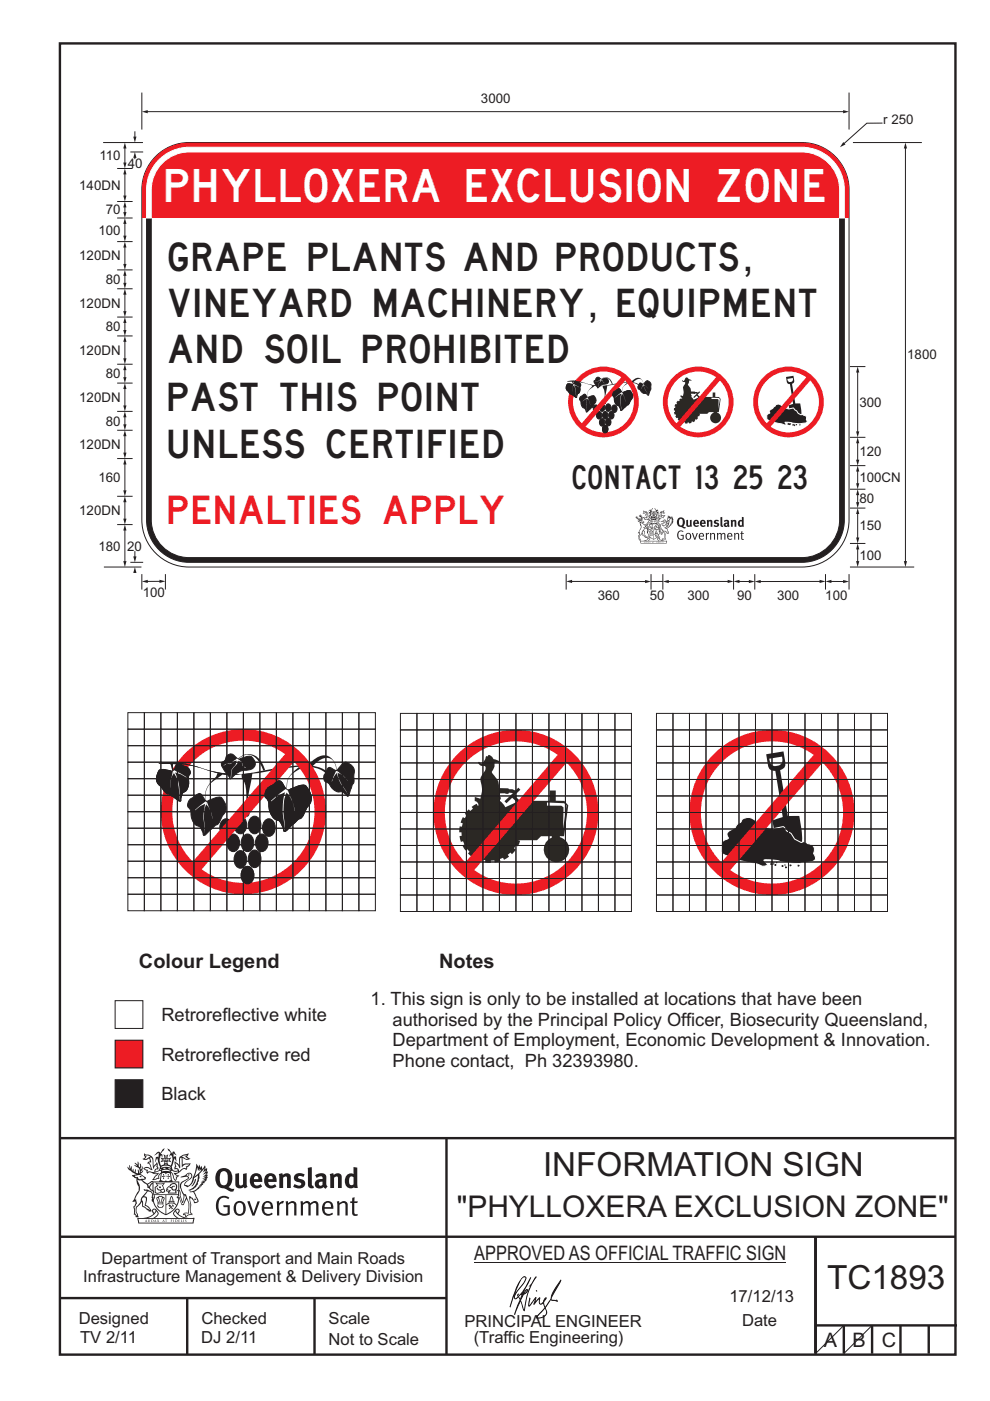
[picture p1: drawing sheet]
<svg xmlns="http://www.w3.org/2000/svg" width="210mm" height="297mm" viewBox="0 0 210 297" stroke-linecap="round" stroke-linejoin="round" font-family="sans-serif">
<defs><g id="words">
<g font-size="9" fill="#231f20">
<text x="157.4" y="57.4">,</text>
<text x="124.5" y="67.1">,</text>
</g>
<g font-size="7.1" fill="#231f20">
<text x="115.2" y="249.4">INFORMATION SIGN</text>
<text x="175.4" y="273.3">TC1893</text>
</g>
<text font-size="7" fill="#fff" x="35.2" y="42.9">PHYLLOXERA EXCLUSION ZONE</text>
<text font-size="6.3" fill="#231f20" x="96.9" y="258.1">&quot;PHYLLOXERA EXCLUSION ZONE&quot;</text>
<g font-size="6" fill="#231f20">
<text x="35.8" y="57.4">GRAPE PLANTS AND PRODUCTS</text>
<text x="35.8" y="67.1">VINEYARD MACHINERY</text>
<text x="131.1" y="67.1">EQUIPMENT</text>
<text x="35.8" y="76.9">AND SOIL PROHIBITED</text>
<text x="35.8" y="87.1">PAST THIS POINT</text>
<text x="35.8" y="97.1">UNLESS CERTIFIED</text>
</g>
<text font-size="6" fill="#ed1c24" x="35.8" y="111.1">PENALTIES APPLY</text>
<text font-size="5" fill="#231f20" x="121.5" y="103.7">CONTACT 13 25 23</text>
<g font-size="4.2" fill="#231f20">
<text x="29.5" y="205.2">Colour Legend</text>
<text x="93.1" y="205.2">Notes</text>
<text x="100.6" y="267.2">APPROVED AS OFFICIAL TRAFFIC SIGN</text>
<text x="174.7" y="285.6">A</text>
<text x="180.8" y="285.6">B</text>
<text x="187" y="285.6">C</text>
</g>
<g font-size="3.9" fill="#231f20">
<text x="78.6" y="213.2">1. This sign is only to be installed at locations that have been</text>
<text x="34.2" y="216.5">Retroreflective white</text>
<text x="83.3" y="217.5">authorised by the Principal Policy Officer, Biosecurity Queensland,</text>
<text x="83.3" y="221.8">Department of Employment, Economic Development &amp; Innovation.</text>
<text x="34.2" y="224.9">Retroreflective red</text>
<text x="83.3" y="226.2">Phone contact, Ph 32393980.</text>
<text x="34.2" y="233.2">Black</text>
</g>
<g font-size="3.5" fill="#231f20">
<text x="21.5" y="267.9">Department of Transport and Main Roads</text>
<text x="17.7" y="271.8">Infrastructure Management &amp; Delivery Division</text>
<text x="16.7" y="280.7">Designed</text>
<text x="42.7" y="280.7">Checked</text>
<text x="69.7" y="280.7">Scale</text>
<text x="98.5" y="281.4">PRINCIPAL ENGINEER</text>
<text x="154.7" y="276.1">17/12/13</text>
<text x="157.4" y="281.2">Date</text>
<text x="17" y="284.8">TV 2/11</text>
<text x="42.7" y="284.8">DJ 2/11</text>
<text x="69.7" y="285.2">Not to Scale</text>
<text x="100.5" y="284.8">(Traffic Engineering)</text>
</g>
<g font-size="2.8" fill="#231f20">
<text x="102" y="21.9">3000</text>
<text x="187.3" y="26.3">r 250</text>
<text x="21.1" y="34">110</text>
<text x="27.1" y="35.6">40</text>
<text x="16.8" y="40.2">140DN</text>
<text x="22.4" y="45.5">70</text>
<text x="20.9" y="49.7">100</text>
<text x="16.8" y="55.2">120DN</text>
<text x="16.8" y="65.2">120DN</text>
<text x="22.4" y="60.2">80</text>
<text x="22.4" y="70.2">80</text>
<text x="16.8" y="75.2">120DN</text>
<text x="192.4" y="76.2">1800</text>
<text x="22.4" y="80.2">80</text>
<text x="16.8" y="85.2">120DN</text>
<text x="182.3" y="86.2">300</text>
<text x="16.8" y="95.2">120DN</text>
<text x="22.4" y="90.2">80</text>
<text x="182.3" y="96.7">120</text>
<text x="20.9" y="102.2">160</text>
<text x="182.3" y="106.7">80</text>
<text x="182.3" y="102.2">100CN</text>
<text x="16.8" y="109.2">120DN</text>
<text x="182.3" y="112.5">150</text>
<text x="20.9" y="116.7">180</text>
<text x="27" y="116.9">20</text>
<text x="182.3" y="118.7">100</text>
<text x="30.3" y="126.6">100</text>
<text x="126.8" y="127.2">360</text>
<text x="137.8" y="127.2">50</text>
<text x="145.8" y="127.2">300</text>
<text x="156.3" y="127.2">90</text>
<text x="164.8" y="127.2">300</text>
<text x="175.1" y="127.2">100</text>
</g>
</g></defs>
<g fill="none" stroke="#231f20" stroke-width=".51">
<path d="M12.7 9.2h190v278h-190zM12.7 241.3h189.9M94.7 241.4v45.8M12.7 275.2h82M12.7 262.2h190.1M39.7 275.2v12M66.7 275.2v12M173 262.2v24.8M173 281h30M179 281v6M185 281v6M191 281v6"/>
<path d="M197 281v6"/>
</g>
<path d="M100.6 267.7h66.2" fill="none" stroke="#231f20" stroke-width=".21"/>
<g fill="#231f20">
<path d="M47 248.5a2.55 2.55 0 0 0 0 2.7l.3 .1a.81 .81 0 0 0 1-.9v-.6a1.04 1.04 0 0 0-1.1-1.5zM46.3 248.1a1.82 1.82 0 0 1 2.1-.2 1.82 1.82 0 0 1 .9 1.9 2.29 2.29 0 0 1-.8 1.9l.7 .3h.5l-.2 .6a2.87 2.87 0 0 1-2-.7 2.12 2.12 0 0 1-1.7-3.1z" fill-rule="evenodd"/>
<path d="M49.9 248.9l.8-.2v2a.46 .46 0 0 0 .2 .6 .46 .46 0 0 0 .7-.2v-2.2l.7-.2v2.4l.2 .5-.6 .4-.2-.3a1.02 1.02 0 0 1-1.2 .2 1.02 1.02 0 0 1-.6-1.1z" fill-rule="evenodd"/>
<path d="M54 249.5l-.1 .5h.9a.49 .49 0 0 0-.2-.6 .49 .49 0 0 0-.6 .1zM53.4 249.2a1.34 1.34 0 0 1 1.6-.3 1.34 1.34 0 0 1 .6 1.5v.2h-1.7a.77 .77 0 0 0 .5 .8 .77 .77 0 0 0 .9-.3l.3 .4a1.59 1.59 0 0 1-2.1 .2 1.59 1.59 0 0 1-.4-2z" fill-rule="evenodd"/>
<path d="M57 249.5l-.1 .5h.9a.49 .49 0 0 0-.2-.6 .49 .49 0 0 0-.6 .1zM56.4 249.2a1.34 1.34 0 0 1 1.6-.3 1.34 1.34 0 0 1 .7 1.5v.2h-1.8a.77 .77 0 0 0 .5 .8 .77 .77 0 0 0 .9-.3l.3 .4a1.59 1.59 0 0 1-2 .2 1.59 1.59 0 0 1-.5-2z" fill-rule="evenodd"/>
<path d="M59.1 248.9l.8-.2 .1 .4a.95 .95 0 0 1 1-.3 .95 .95 0 0 1 .7 .8v2.3h-.8v-2.3a.46 .46 0 0 0-.8 .1v2.2h-.9z" fill-rule="evenodd"/>
<path d="M62.5 249.1a1.75 1.75 0 0 1 2.1-.1l-.2 .5-.6-.2a.43 .43 0 0 0-.6 .3l.4 .3a1.04 1.04 0 0 1 1.2 1.2 1.04 1.04 0 0 1-1.4 .9l-1.2-.4 .3-.6 1 .4 .4-.4a.88 .88 0 0 0-1-.5l-.4-.2-.1-.4z" fill-rule="evenodd"/>
<path d="M65.3 247.6l.8-.2 .1 3.8 .2 .2 .2 .5a.88 .88 0 0 1-1-.1 .88 .88 0 0 1-.3-1z" fill-rule="evenodd"/>
<path d="M67.8 250.6a.43 .43 0 0 0-.1 .7 .43 .43 0 0 0 .7-.1v-.7zM66.8 249.2a1.7 1.7 0 0 1 2.4 .1v1.8l.3 .4-.4 .5-.5-.3a1.03 1.03 0 0 1-1.7-.2 1.03 1.03 0 0 1 .8-1.5h.7v-.4a.8 .8 0 0 0-1.2 .1z" fill-rule="evenodd"/>
<path d="M69.9 248.9l.8-.2 .1 .4a.95 .95 0 0 1 1-.3 .95 .95 0 0 1 .7 .8v2.3h-.8v-2.3a.46 .46 0 0 0-.8 .1v2.2h-.8z" fill-rule="evenodd"/>
<path d="M74.3 249.5a1.48 1.48 0 0 0 0 1.7l.4 .1 .3-.2v-1.5l-.3-.2zM75 247.4l.8 .2 .1 4.3h-.7l-.1-.2a1.26 1.26 0 0 1-1.4 0 1.26 1.26 0 0 1-.6-1.3 1.29 1.29 0 0 1 .5-1.3 1.29 1.29 0 0 1 1.4-.2z" fill-rule="evenodd"/>
<path d="M46.4 253.9a1.72 1.72 0 0 1 2.2 0l-.2 .3a1.24 1.24 0 0 0-1.4-.1 1.24 1.24 0 0 0-.7 1.3 1.49 1.49 0 0 0 1.3 2l.7-.2v-1.3h-.9l-.1-.4h1.4v2a1.93 1.93 0 0 1-2.2-.1 1.93 1.93 0 0 1-.7-2.2l.2-.7z" fill-rule="evenodd"/>
<path d="M50.3 255.2a1.65 1.65 0 0 0 .3 2.2 .99 .99 0 0 0 1-1.5 .78 .78 0 0 0-.4-.8 .78 .78 0 0 0-.9 .1zM50 254.9a1.33 1.33 0 0 1 1.6-.1 1.33 1.33 0 0 1 .5 1.5 1.31 1.31 0 0 1-1.3 1.5 1.31 1.31 0 0 1-1.3-1.6l.1-.5z" fill-rule="evenodd"/>
<path d="M52.5 254.7l.4-.1 .9 2.6 .8-2.5h.5l-1.1 3h-.5z" fill-rule="evenodd"/>
<path d="M56.2 255.2l-.2 .7h1.4a.7 .7 0 0 0-.3-.8 .7 .7 0 0 0-.9 .1zM55.9 255a1.22 1.22 0 0 1 1.5-.2 1.22 1.22 0 0 1 .5 1.5h-1.9a.93 .93 0 0 0 .5 1 .93 .93 0 0 0 1.2-.2l.1 .3a1.43 1.43 0 0 1-1.7 .1 1.43 1.43 0 0 1-.6-1.7z" fill-rule="evenodd"/>
<path d="M58.7 254.8l.4-.2 .1 .5 .4-.3 .6-.2-.2 .6a.66 .66 0 0 0-.8 .6v1.9h-.4z" fill-rule="evenodd"/>
<path d="M60.6 254.8l.4-.2 .1 .5a.94 .94 0 0 1 1-.4 .94 .94 0 0 1 .8 .7v2.3h-.5l-.1-2.5a.81 .81 0 0 0-1.2 .3v2.2h-.4z" fill-rule="evenodd"/>
<path d="M63.7 254.7l.5-.1 .1 .5 .4-.3a.78 .78 0 0 1 1.1 .3 .9 .9 0 0 1 1-.5 .9 .9 0 0 1 .7 .8v2.3h-.4l-.1-2.5a.67 .67 0 0 0-1.1 .3v2.2h-.5v-2.4l-.4-.2-.7 .4v2.2h-.5z" fill-rule="evenodd"/>
<path d="M69 255.2l-.2 .7h1.4a.7 .7 0 0 0-.3-.8 .7 .7 0 0 0-.9 .1zM68.7 255a1.22 1.22 0 0 1 1.5-.2 1.22 1.22 0 0 1 .5 1.5h-1.9a.93 .93 0 0 0 .5 1 .93 .93 0 0 0 1.2-.2l.1 .3a1.44 1.44 0 0 1-1.7 .1 1.44 1.44 0 0 1-.6-1.7z" fill-rule="evenodd"/>
<path d="M71.4 254.8l.5-.2 .1 .5a.94 .94 0 0 1 1-.4 .94 .94 0 0 1 .7 .7v2.3h-.4l-.1-2.5a.81 .81 0 0 0-1.2 .3v2.2h-.5z" fill-rule="evenodd"/>
<path d="M74.7 254l.5-.2v.9h.7l-.1 .4h-.7l.1 2.2 .1 .1h.5l.1 .3a.75 .75 0 0 1-1.2-.6v-2h-.4v-.4h.4z" fill-rule="evenodd"/>
<path d="M30.8 244.9l1.1 .3-.9 .5h-.4l.5-.5zM31.8 245.5l.2-.1a2.44 2.44 0 0 1 .4 2l.1 .4 .7-1-.1 .6 .3 .3a.57 .57 0 0 0-.6 .8l-1-.2-.5 .2 .1-.5-.7-.2 .6-.2 1 .5 .1-.1-.6-1.3-.2-.1 .5-.1zM30.7 244.5l-.2 .4 .3 .4-.6 .4a1.04 1.04 0 0 0 1.4-.1l.2 .7h-.4l-.2 .4a.94 .94 0 0 1 .9 1.1l-.2-.1a1.16 1.16 0 0 0-1.5-.1l.3 .4 .4 .2 .1 .5 .2 .2v-.2a.94 .94 0 0 1 1.1 .2h.9l-1.2 1.2a1.13 1.13 0 0 0 1.2-.2l.4-.1-.1-.4 .5-.7a.83 .83 0 0 0-.6 1.1l-.3-.1-.7 .3 1.1-1.4-.5 .2-.5-.1 1.3-.5-.2-.2-.8 .4v-.3l.2-.2 .3 .1 .1-.3-.2-.4v-.6l-.2-.3-.6 .9v-.7a1.42 1.42 0 0 0-1.7-1.8z" fill-rule="evenodd"/>
<path d="M38.5 245.3l.5-.3 .7-.1-.6 .3 .8 .5h-.3zM38.3 245.5h.2l.1 2a1.69 1.69 0 0 1 1.5-.7l-.7 .5 .1 .5a1.1 1.1 0 0 0-1.5 .6l-.1-.5-.2-.2h-.5l.2-.4-.2-.7a1.42 1.42 0 0 1 .8 1.1l.2-.1zM37.1 246.2l.1 1-.2 .3v.5l.6-.1 .1 .2a.96 .96 0 0 1-1.1-.1l-.1 .1a1.06 1.06 0 0 0 1.3 .2v.1a.72 .72 0 0 1-1 .2l.3 .5 .6 .3-.4 .1-.1 .7-.3-.4-.3-1.1-.4-.4 .4 .9a1.54 1.54 0 0 0 .6 1.2l.2-.3a.58 .58 0 0 1 .5-.7l.1-.2h-.3l-.4-.3 .9-.5a.93 .93 0 0 1 1.1-.5l.1 .2 .2-.1 .1-.5a.99 .99 0 0 0 .7-.9l-1.3 .1-.4 .3v-1.5l.9 .4 .8-.3h-.3l-.5-.4 .4-.7-.7 .2a1.46 1.46 0 0 0-1.3 2.1v.4l-.2-.4z" fill-rule="evenodd"/>
<path d="M35.6 248.9l.2 .1-.1 .4h.3l-.3 .1v.5l-.1-.6h-.3l.3-.1z" fill-rule="evenodd"/>
<path d="M34.6 248.9l.2 .1-.1 .3 .4 .1h-.4v.6l-.1-.5-.3-.1h.3z" fill-rule="evenodd"/>
<path d="M34.3 248.8a.57 .57 0 0 1 .9 .2 .57 .57 0 0 1 .9-.2l.2 1.4-.2 .1a.57 .57 0 0 1-.9-.1 .69 .69 0 0 1-1.1 0zM34.2 248.1l-.3 2.1-.2 .4h2.9l-.1-.4-.3-2.1h-.2v.3l-.8-.1-.9 .1 .1-.3z" fill-rule="evenodd"/>
<path d="M34.2 252.4a.3 .3 0 0 0 .6 0 .3 .3 0 0 0-.6 0zM33.3 251l.3 .3-.3 .3a.79 .79 0 0 0 0 1.3l.8-.2-.1-.3a.55 .55 0 0 1-.7-.6h.1l.1 .3 .4 .1 .8-.2-.4-.7 .4-.3-.7 .1zM33 250.7l1.1 .2 .9-.2-.4 .7 .4 1.1a.56 .56 0 0 1-.8 .3l-.2 .1a.73 .73 0 0 1-.9 .1 .73 .73 0 0 1-.3-.9v-.4l.5-.4z" fill-rule="evenodd"/>
<path d="M35.6 251.9l.7-.5a.58 .58 0 0 1 1-.1 .58 .58 0 0 1-.5 .9l-.2-.3a.43 .43 0 0 1 .6-.3v-.1a.57 .57 0 0 0-.8 .2l-.2-.1-.3 .2 .4 .1a.55 .55 0 0 0 .9 .5v.5h-1.3l.3-.4-.1-.2-.6 .1 .2-.2-.2-.1zM35.4 251.8l-.1 .2a.39 .39 0 0 0 .2 .7l.3-.1-.2 .5h1.9l-.1-.8a.86 .86 0 0 0-.1-1.4 .86 .86 0 0 0-1.3 .4z" fill-rule="evenodd"/>
<path d="M36 254.8h.8v.2h-.8zM36.4 253.8l.2 .8h-.4zM36.4 253.5l-.3 .5-.1 .6h-.2v.4l-.7 .4 .1 .2a1.48 1.48 0 0 1 2.2 .1l.2-.1-.6-.5v-.5h-.2l-.1-.6z" fill-rule="evenodd"/>
<path d="M35.8 255.4l.3 .1 .2 .3 .3-.2-.2-.2a.38 .38 0 0 1 .4 .5l-.1-.2-.3 .3 .3 .2-.3 .2-.1-.3-.4 .3-.1-.2 .4-.3-.2-.1-.1 .1z" fill-rule="evenodd"/>
<path d="M34.5 254h.2v.2l-.3 .6h-.1zM33.6 255.3h.9v.2a.55 .55 0 0 1-.8 .4v-.2h-.2zM33.4 254h.2l.2 .8h-.2zM33.6 255h.8l.1 .1-.8 .1zM33.8 253.7h.5l-.2 1.1h-.2zM33.3 253.8l-.1 .3 .3 1.2a.48 .48 0 0 0-.1 .5 .48 .48 0 0 0 .4 .3l.6-.1a.49 .49 0 0 0 .2-.7l.3-1.2-.1-.3a1.42 1.42 0 0 0-1.5 0z" fill-rule="evenodd"/>
<path d="M33.6 251.6h.5l.1 .3h-.4z" fill-rule="evenodd"/>
<path d="M41.3 250.1l.3-.2-.2 .9-.6 .7h-.2l.5-.7z" fill-rule="evenodd"/>
<path d="M39.7 249l.3-.2 .5 .2a.88 .88 0 0 1-.6 1.1 1.22 1.22 0 0 0-.8 1.3l.5 .2a.72 .72 0 0 0 .9-.4l.5-.8 .2-.6 .8-.6v.3a2.85 2.85 0 0 1-2 2.8l.1 .1a2.13 2.13 0 0 0 1.9-1.5l-.1-.2a2.01 2.01 0 0 0 .3-1.8l1.2-1.3-.4 1 .7-.5-.7 1 .8-.4-.8 .8 .7-.1-.9 .5 .8-.1-.8 .4h.7l-.8 .3 .3 .2h-.4l.2 .4-.4-.1 .2 .3h-.4l.1 .3h-.1a2.16 2.16 0 0 1-2 1l.1 .2h.4a.76 .76 0 0 1 .7 .7l.5 1.2-.6 .2a1.45 1.45 0 0 0-1.2-1.3l.3 1.8-.1 1.9 .4 .2a1.07 1.07 0 0 0-1.2 .4v-.3l-.5-.2a.87 .87 0 0 1 1-.1l.1-.7a4.4 4.4 0 0 0-.6-3.1l-.1-.3h-.2a2.16 2.16 0 0 1-.7-2.2l.3-.3 1.2-.8a.55 .55 0 0 0-.4-.7zM37.8 252.4a.76 .76 0 0 1 .3 1.1l.6 1.6 .4-1.7 .2 .1a.61 .61 0 0 1-.1 .9l-.3 .9h-.2l-.7-1.6-.3 .1a1.18 1.18 0 0 0 .1-1.4zM41.8 247.5l.2 .8 .3-.6v.6l.3-.5a1.9 1.9 0 0 1-1.1 1.4l-.3 .3zM38.2 249.6l1.4-.1 .2 .1v.3l-.5 .3a1.26 1.26 0 0 0-1 1.9l.2 .7a1.84 1.84 0 0 1 .2 2l-.4-1.3a.96 .96 0 0 0-.4-1.3l-.4 .3a.78 .78 0 0 1-.1 1.3l.2 .2h.4l.4 1.1a.38 .38 0 0 0 .2 .4 .38 .38 0 0 0 .4-.1l.6-1.2a2.94 2.94 0 0 1 .3 2.5v.5l-.8-.1-.3 .4v.2l.4-.1 .1 .4 .2 .1a1.02 1.02 0 0 1 1.3-.5l-.1-.4-.3-.1 .2-1.7-.3-1.4 .1 .1a1.14 1.14 0 0 1 .7 .9 .63 .63 0 0 0 .9-.2 .63 .63 0 0 0-.2-.8l-.6-1.3 .9-.6 .2-.3 .2-.1v-.2h.3l-.1-.3h.4l-.1-.3 .5-.1-.2-.2 .5-.4 .1-.2-.3 .1 .5-.6-.3 .1 .3-.6-.4 .1 .4-.5v-.3l-.3 .2 .1-.6v-.3l-.4 .3-.1-.8-.5 .8-.2-.7-.2 .5-.3-.8-.1 .6-.5-.8-.1 1.4-.7 1.9a1.81 1.81 0 0 1-.9 1.4l-.6-.2a1.75 1.75 0 0 1 1.1-1.2 .75 .75 0 0 0 .1-1.3 .75 .75 0 0 0-1.2 .5z" fill-rule="evenodd"/>
<path d="M41.2 254.2l.3-.1 .1 .3h-.4z" fill-rule="evenodd"/>
<path d="M29.4 258.4h11.6l-.2 .8h-11.3zM31.3 258.2l.5-.1a2.48 2.48 0 0 0 1.4-1.3l.2 .6-.5 .5-.4 .3zM32.5 256.6l.3-.2 .2 .2-.3 .6zM37.2 256.8a2.65 2.65 0 0 0 1.8 1.4h-1.1l-.5-.3-.5-.5zM37.4 256.6l.2-.2 .3 .2-.3 .6zM29.2 258.2l.1 1.2h11.7l.3-1.1-.2-.1a4.1 4.1 0 0 1-3.3-.9l.3-.4-.1-.5a1.06 1.06 0 0 0-1.3 .9l.2 .4 .6 .5h-4.7l.3-.1a.84 .84 0 0 0 .6-.7 .84 .84 0 0 0-.5-.9l-.3-.2-.5 .1-.1 .5 .3 .4a4.2 4.2 0 0 1-3.4 .9z" fill-rule="evenodd"/>
<path d="M31 258.7l.1 .2h-.2zM31 258.6l-.3 .5 .4-.1 .2 .1z" fill-rule="evenodd"/>
<path d="M31.3 258.6h.2v.4a.25 .25 0 0 0 .3-.1 .25 .25 0 0 0-.1-.3h.1a.29 .29 0 0 1 0 .4 .29 .29 0 0 1-.4 0 .29 .29 0 0 1 0-.4z" fill-rule="evenodd"/>
<path d="M32.2 258.6a.22 .22 0 0 1 .3 .2 .22 .22 0 0 1-.3 .2zM32 258.6v.5a.33 .33 0 0 0 .5-.1 .33 .33 0 0 0 0-.4 .33 .33 0 0 0-.5 0z" fill-rule="evenodd"/>
<path d="M32.9 258.7l.1 .2h-.2zM32.9 258.6l-.2 .5 .3-.1 .2 .1z" fill-rule="evenodd"/>
<path d="M33.3 258.6h.2v.2l.3-.2-.2 .2 .2 .3-.3-.2-.1 .2h-.1l.2-.3z" fill-rule="evenodd"/>
<path d="M34.7 258.7l.1 .2h-.2zM34.7 258.6l-.3 .5 .4-.1 .2 .1z" fill-rule="evenodd"/>
<path d="M35 258.6h.4h-.1v.5h-.2l.1-.5z" fill-rule="evenodd"/>
<path d="M36.2 258.6h.3h-.2v.2h.2h-.2l.1 .3h-.2z" fill-rule="evenodd"/>
<path d="M36.7 258.6h.2v.5h-.2z" fill-rule="evenodd"/>
<path d="M37.3 258.6a.22 .22 0 0 1 .3 .2 .22 .22 0 0 1-.3 .2zM37.1 258.6v.5a.33 .33 0 0 0 .5-.1 .33 .33 0 0 0 0-.4 .33 .33 0 0 0-.5 0z" fill-rule="evenodd"/>
<path d="M37.8 258.6h.3h-.1v.2h.1h-.1v.2l.1 .1h-.3z" fill-rule="evenodd"/>
<path d="M38.3 258.6h.3l-.1 .4 .2 .1h-.4z" fill-rule="evenodd"/>
<path d="M38.9 258.6h.2v.5h-.2z" fill-rule="evenodd"/>
<path d="M39.3 258.6h.2l-.2 .1 .2 .2-.1 .2h-.1v-.2l.2 .1z" fill-rule="evenodd"/>
<path d="M34.2 247.4a1.51 1.51 0 0 1 2 .2 2.67 2.67 0 0 0-2.1 0zM35.7 247.6l.4 .2 .1 .2-.4-.1zM34.6 247.7l.4-.1 .2 .2h-.4zM34 247.9l.3 .1-.3 .1zM34.9 246.9l.3-.2 .2 .2zM34.9 245.7h.2v.4h-.2zM35 245.1l.2 .2 .2-.2-.1 .4h-.2zM35.1 246.3h.2l.1 .4-.2-.2-.2 .2zM35.3 245.7h.2v.4h-.2zM34.4 245.7l.3 .1v.2l-.3 .1 .2-.2zM35.7 245.8l.3-.1-.2 .2 .2 .2-.4-.1zM32.7 244.9l1-.5-.1 1-.2-.1-.4 .1-.2 1.1 .5-1 .2 .9a1.84 1.84 0 0 1 .3 1.7l.4 .1a2.48 2.48 0 0 1 2.2 .1l.2-.3-.2-.7 .7-1.7 .4 .6-.2-1-.2-.1-.2 .3v-.9l.6 .4-.6-.7h-.3l-.1 .4-.5-.8-.5-.3 .2 .4 .5 .6-.4 .7 .4-.3a2.06 2.06 0 0 1 0 2.2l-.6-.2-.1-.6 .1-.1 .8 .2-.4-.5 .4-.5-.7 .2-.2-.2 .2-.7-.5 .4-.5-.4 .2 .7-.2 .2-.7-.2 .4 .5-.4 .5 .7-.2 .2 .1-.2 .6-.5 .2a2.02 2.02 0 0 1 0-2.2l.3 .5-.1-.6-.3-.1 .8-1.2-.5 .3-.4 .7-.2-.3a.8 .8 0 0 0-.8 .5z" fill-rule="evenodd"/>
<path d="M29.2 250.1l.3 .2a.61 .61 0 0 1 .8 .3l.3 .2a.8 .8 0 0 1 .6 1l.4 .1 .5 .6a1 1 0 0 1 .5 1l-.1 .7v-.5h-.1a.96 .96 0 0 0-.8-1.3l-.3-.2h-.6l-.1-.1-.2 .1 .2 .3h.5l-1.1 1.4-.2 .9-.4 .6a1.33 1.33 0 0 0-.5 1.8l.2 .5a1.26 1.26 0 0 1-.5-1.4l-.1-.4a1.56 1.56 0 0 0 .4-1.7l-.3 .2 .2-.5a3.2 3.2 0 0 0 .7-3zM30.4 253.9h.4a2.06 2.06 0 0 1-.1 1.6l.7 .5 .4 .5-.6-.2-.8-.6-.1-.9a.51 .51 0 0 1 .1-.9zM28.6 249.3a1.52 1.52 0 0 1 2.1 .6l-1.1 .1-.2-.1-.2-.4-.4 .1zM27.5 247v.8l-.3-.4-.2 .1a3.1 3.1 0 0 0 2 1.5l-1 .1 .5 .6 .5 .1v1.1a1.84 1.84 0 0 1-.2 2.5l-.4 .9-.4 .4 .3 .1 .4-.1 .1 .4-.2 .5-.3 .2 .1 1.8 .2-.1 .2 .6h.2l.4-.1-.1-.5a1.3 1.3 0 0 1-.1-1.6l.8-1.1 .2 1.1 .6 .2 .4 .6 .2-.2 .2 .4 .5-.1a1.85 1.85 0 0 0-1.2-1.3l.1-.3a1.39 1.39 0 0 0 0-1.5h-.5l.5-.6a.66 .66 0 0 1 .9-.4 .66 .66 0 0 1 .3 .9l-.1 .4h.2v.1l-.2 .3 .2 .5 .2-.3a2.24 2.24 0 0 0 .1-2.2 .73 .73 0 0 1-.7-.6 .73 .73 0 0 1 .5-.8l.1-.2a.94 .94 0 0 0-.9 .8 .48 .48 0 0 1-.1-.5 .48 .48 0 0 1 .5-.3l.5-.3a.51 .51 0 0 0-.8 .2l-.5 .3-1-.8 .6-.1 .1-.5-1.1-.7 .5-.4v-.4l-.5 .5 .1-.2a.69 .69 0 0 0 .2-1.1v.5l-.3 .2 .1-1.1-.3-.2 .1 .6-.1 .2-.4-1.2v.6l-.7-.3 .6 .6-.6-.2 .2 .3a1 1 0 0 1 .8 1.5l-.2-.8v.8l-.5-.2-.1-.7-.2 .6-.2-.1v-.6l-.2 .4-.2-.2 .1-.7-.2 .5z" fill-rule="evenodd"/>
<path d="M29.5 249.5l.3-.2 .3 .3z" fill-rule="evenodd"/>
<path d="M32.4 250.5h5.6v2l-.2-.1v-1.7h-5.2v2.5h5.2v-.8l.1 .2-.1 1.1v-.3h-2.5v4a4.1 4.1 0 0 0 2.6-3.6l.1-.1a4 4 0 0 1-2.8 3.9 4.2 4.2 0 0 1-2.8-4.7l.1 1.3 .1-.1a3.8 3.8 0 0 0 2.5 3.3v-4h-2.5l-.2-.9z" fill-rule="evenodd"/>
<circle cx="40" cy="249.1" r=".17"/>
</g>
<g fill="#000">
<path d="M111.6 273.7l.2-.2-.5 .7zM110.4 274.5l.2 .1-.3 .8-.2-.5zM110.9 270.9h.5a9.3 9.3 0 0 1-2 3.1l-.1 .3 1-2.5zM110.6 271a14.7 14.7 0 0 0-2.2 4.9l-.3 1.2 .1 .1 .8-2.3a.42 .42 0 0 0 .2 .6 .42 .42 0 0 0 .6-.3l.2-.1 .2 .5-1.1 3.2h.2l1.1-2.9 .6 1.9 .2 .2 .2-.5a13.5 13.5 0 0 1 2-6.2l.4-.5-.1-.2-1.6 2.1 .4-.1a14.9 14.9 0 0 0-1.3 5.1l-.4-1.1a1.39 1.39 0 0 1 .2-1.9l.1-.2a.92 .92 0 0 0 .8-1.2 .75 .75 0 0 0-.8 .7l-.1 .2 1.6-3.4h-.1l-.4 .7a10.5 10.5 0 0 1-2.2 3.3l.2-.5a.32 .32 0 0 0-.4 .2 .32 .32 0 0 0 .1 .4l-.5 .4a3.2 3.2 0 0 1 1.1-2.3l.5-.6a2.49 2.49 0 0 0 .7-1.6l-.4-.2z" fill-rule="evenodd"/>
<path d="M113.7 273.6l.3 .2h-.3z" fill-rule="evenodd"/>
<path d="M115.6 277.5a1.15 1.15 0 0 1 .1 1.3 1.15 1.15 0 0 1-1.2 .5l-.6 .1zM112.2 275.2l-.2 1.6 .2 .2 1.2-1.5-.2 1.1 1.1-1.1a.94 .94 0 0 0 .4 1.1l.5-.3 .3 .9-1.2 1.3a.98 .98 0 0 0-.5 1 1.9 1.9 0 0 0 2.3-1.3l-.1-.2a1.02 1.02 0 0 1 .2-1.4l.6-1 1.5 .3-.2-.4v.2l-1.1-.1v-.3l2-3.6 .1-.2-.2-.2-1.7 2.8a6.6 6.6 0 0 1-1.6 2.9l-.1-.2a1.01 1.01 0 0 1 .4-1.4l.1-.2-.3-.1-.4 .4-.1 .5-.6 .4-.1-.4 .1-.9-.2-.1-.9 1 .3-1h-.2l-1.4 1.8 .3-1.5v-.1z" fill-rule="evenodd"/>
</g>
<path d="M179 281l-6 6M185 281l-6 6" fill="none" stroke="#231f20" stroke-width=".21"/>
<path d="M24.4 220.5h5.9v5.9h-5.9z" fill-rule="evenodd" fill="#ed1c24" stroke="#231f20" stroke-width=".21"/>
<path d="M24.4 228.9h5.9v5.9h-5.9z" fill-rule="evenodd" fill="#231f20" stroke="#231f20" stroke-width=".21"/>
<path d="M24.4 212.2h5.9v5.9h-5.9z" fill-rule="evenodd" fill="#fff" stroke="#231f20" stroke-width=".21"/>
<path d="M101.5 161.6l.1-.1a.5 .5 0 0 0 .7 .4l.6-1 .1-.4 .5-.2a.64 .64 0 0 1 1 .4l.3 .3 1.5 .6-.6 .1a.54 .54 0 0 0-.8 0 .54 .54 0 0 0 0 .7l-.6 1.3 .2 .4a4.1 4.1 0 0 1 1.3 3h2l.1 .2h.8l.6 .3 .6-.6 .5 .4-1.3 1.3 1.2 1.1h6.3v-2.2h1.3v2.2h1.8l.8 1-.9 6.5h-.9v.2a2.7 2.7 0 0 1 1.6 4.1 2.7 2.7 0 0 1-4.4 .2 2.7 2.7 0 0 1 1.1-4.2v-.3h-2.3l-.8 .8h-4l.4 .2-.1 .3-.4 .9-.4-.3-.4 .7 .4 .2-.4 .5-.4 .5-.3-.3-.6 .4 .3 .4-1 .7-.3-.4-.7 .2 .2 .5-.4 .1-.9 .2v-.5l-.8 .1v.4h-.6h-.6v-.5l-.7-.2-.1 .5-.9-.4-.3-.1 .2-.4-.6-.4-.3 .3-.9-.8 .3-.3-.5-.6-.4 .3-.3-.5-.3-.6 .4-.2-.3-.7-.4 .2-.3-1.1v-.1l.4-.1v-.7h-.5v-.4l.1-.9 .5 .1 .1-.7-.4-.2 .3-.8 .2-.3 .4 .2 .4-.7-.4-.2 .2-.3 .6-.7 .3 .3 .6-.4-.3-.4 .5-.4 .6-.3 .2 .4 .2-.1a.88 .88 0 0 0-.8-.9v-.8l1.2 .4 .3-1.5-.1-1.3a2.61 2.61 0 0 1 .7-3.1l.1-.3a.6 .6 0 0 0 0-.7 .6 .6 0 0 0-.8-.1l-.5-.4zM116 170.1l3.7 .2 .5 .5-.8 5 .1-4.6-.4-.4h-3.1zM105.8 168.2l2 .1 .2-.2h.8l-1.8 1.8 .4 .4 1.2-1.2 1 .9-2.4 1.2-.5-.8-.7-.6a.74 .74 0 0 0-.1-1.1z" fill-rule="evenodd" fill="#2b2824"/>
<path d="M91.9 172.3a17.5 17.5 0 0 0 35 0 17.5 17.5 0 0 0-35 0zM120.2 161.7l-19.6 22.8a15.1 15.1 0 0 0 20.3-2.4 15.1 15.1 0 0 0-.7-20.4zM98.8 161.6a15.1 15.1 0 0 0-.1 21.3l19.6-22.8a15.1 15.1 0 0 0-19.5 1.5z" fill-rule="evenodd" fill="#ed1c24"/>
<g fill="none" stroke="#231f20" stroke-width=".21">
<path d="M84.9 151.3h3.5v3.5h-3.5zM84.9 154.8h3.5v3.5h-3.5zM84.9 158.3h3.5v3.5h-3.5zM88.4 151.3h3.5v3.5h-3.5zM88.4 154.8h3.5v3.5h-3.5zM88.4 158.3h3.5v3.5h-3.5zM91.9 151.3h3.5v3.5h-3.5zM91.9 154.8h3.5v3.5h-3.5zM91.9 158.3h3.5v3.5h-3.5zM95.4 151.3h3.5v3.5h-3.5zM95.4 154.8h3.5v3.5h-3.5zM95.4 158.3h3.5v3.5h-3.5z"/>
<path d="M98.9 151.3h3.5v3.5h-3.5zM98.9 154.8h3.5v3.5h-3.5zM98.9 158.3h3.5v3.5h-3.5zM102.4 151.3h3.5v3.5h-3.5zM102.4 154.8h3.5v3.5h-3.5zM102.4 158.3h3.5v3.5h-3.5zM105.9 154.8h3.5v3.5h-3.5zM105.9 158.3h3.5v3.5h-3.5zM105.9 151.3h3.5v3.5h-3.5zM109.4 154.8h3.5v3.5h-3.5zM109.4 158.3h3.5v3.5h-3.5zM109.4 151.3h3.5v3.5h-3.5z"/>
<path d="M112.9 154.8h3.5v3.5h-3.5zM112.9 158.3h3.5v3.5h-3.5zM112.9 151.3h3.5v3.5h-3.5zM116.4 151.3h3.5v3.5h-3.5zM116.4 154.8h3.5v3.5h-3.5zM116.4 158.3h3.5v3.5h-3.5zM119.9 151.3h3.5v3.5h-3.5zM119.9 154.8h3.5v3.5h-3.5zM119.9 158.3h3.5v3.5h-3.5zM123.4 151.3h3.5v3.5h-3.5zM123.4 154.8h3.5v3.5h-3.5zM123.4 158.3h3.5v3.5h-3.5z"/>
<path d="M126.9 151.3h3.5v3.5h-3.5zM126.9 154.8h3.5v3.5h-3.5zM126.9 158.3h3.5v3.5h-3.5zM130.4 151.3h3.5v3.5h-3.5zM130.4 154.8h3.5v3.5h-3.5zM130.4 158.3h3.5v3.5h-3.5zM84.9 161.8h3.5v3.5h-3.5zM84.9 165.3h3.5v3.5h-3.5zM84.9 168.8h3.5v3.5h-3.5zM84.9 172.3h3.5v3.5h-3.5zM84.9 179.3h3.5v3.5h-3.5zM84.9 175.8h3.5v3.5h-3.5z"/>
<path d="M88.4 161.8h3.5v3.5h-3.5zM88.4 165.3h3.5v3.5h-3.5zM88.4 168.8h3.5v3.5h-3.5zM88.4 172.3h3.5v3.5h-3.5zM88.4 175.8h3.5v3.5h-3.5zM88.4 179.3h3.5v3.5h-3.5zM91.9 161.8h3.5v3.5h-3.5zM91.9 165.3h3.5v3.5h-3.5zM91.9 168.8h3.5v3.5h-3.5zM91.9 172.3h3.5v3.5h-3.5zM91.9 175.8h3.5v3.5h-3.5zM91.9 179.3h3.5v3.5h-3.5z"/>
<path d="M95.4 161.8h3.5v3.5h-3.5zM95.4 165.3h3.5v3.5h-3.5zM95.4 168.8h3.5v3.5h-3.5zM95.4 172.3h3.5v3.5h-3.5zM95.4 175.8h3.5v3.5h-3.5zM95.4 179.3h3.5v3.5h-3.5zM98.9 161.8h3.5v3.5h-3.5zM98.9 165.3h3.5v3.5h-3.5zM98.9 168.8h3.5v3.5h-3.5zM98.9 172.3h3.5v3.5h-3.5zM98.9 175.8h3.5v3.5h-3.5zM98.9 179.3h3.5v3.5h-3.5z"/>
<path d="M102.4 161.8h3.5v3.5h-3.5zM102.4 165.3h3.5v3.5h-3.5zM102.4 168.8h3.5v3.5h-3.5zM102.4 172.3h3.5v3.5h-3.5zM102.4 175.8h3.5v3.5h-3.5zM102.4 179.3h3.5v3.5h-3.5zM105.9 161.8h3.5v3.5h-3.5zM105.9 165.3h3.5v3.5h-3.5zM105.9 168.8h3.5v3.5h-3.5zM105.9 172.3h3.5v3.5h-3.5zM105.9 175.8h3.5v3.5h-3.5zM105.9 179.3h3.5v3.5h-3.5z"/>
<path d="M109.4 161.8h3.5v3.5h-3.5zM109.4 165.3h3.5v3.5h-3.5zM109.4 168.8h3.5v3.5h-3.5zM109.4 172.3h3.5v3.5h-3.5zM109.4 175.8h3.5v3.5h-3.5zM109.4 179.3h3.5v3.5h-3.5zM112.9 161.8h3.5v3.5h-3.5zM112.9 165.3h3.5v3.5h-3.5zM112.9 168.8h3.5v3.5h-3.5zM112.9 172.3h3.5v3.5h-3.5zM112.9 175.8h3.5v3.5h-3.5zM112.9 179.3h3.5v3.5h-3.5z"/>
<path d="M116.4 161.8h3.5v3.5h-3.5zM116.4 165.3h3.5v3.5h-3.5zM116.4 168.8h3.5v3.5h-3.5zM116.4 172.3h3.5v3.5h-3.5zM116.4 175.8h3.5v3.5h-3.5zM116.4 179.3h3.5v3.5h-3.5zM119.9 161.8h3.5v3.5h-3.5zM119.9 165.3h3.5v3.5h-3.5zM119.9 168.8h3.5v3.5h-3.5zM119.9 172.3h3.5v3.5h-3.5zM119.9 175.8h3.5v3.5h-3.5zM119.9 179.3h3.5v3.5h-3.5z"/>
<path d="M123.4 161.8h3.5v3.5h-3.5zM123.4 165.3h3.5v3.5h-3.5zM123.4 168.8h3.5v3.5h-3.5zM123.4 172.3h3.5v3.5h-3.5zM123.4 175.8h3.5v3.5h-3.5zM123.4 179.3h3.5v3.5h-3.5zM126.9 161.8h3.5v3.5h-3.5zM126.9 165.3h3.5v3.5h-3.5zM126.9 168.8h3.5v3.5h-3.5zM126.9 172.3h3.5v3.5h-3.5zM126.9 175.8h3.5v3.5h-3.5zM126.9 179.3h3.5v3.5h-3.5z"/>
<path d="M130.4 161.8h3.5v3.5h-3.5zM130.4 165.3h3.5v3.5h-3.5zM130.4 168.8h3.5v3.5h-3.5zM130.4 172.3h3.5v3.5h-3.5zM130.4 175.8h3.5v3.5h-3.5zM130.4 179.3h3.5v3.5h-3.5zM84.9 189.8h3.5v3.5h-3.5zM84.9 186.3h3.5v3.5h-3.5zM84.9 182.8h3.5v3.5h-3.5zM88.4 189.8h3.5v3.5h-3.5zM88.4 182.8h3.5v3.5h-3.5zM88.4 186.3h3.5v3.5h-3.5z"/>
<path d="M91.9 189.8h3.5v3.5h-3.5zM91.9 182.8h3.5v3.5h-3.5zM91.9 186.3h3.5v3.5h-3.5zM95.4 189.8h3.5v3.5h-3.5zM95.4 182.8h3.5v3.5h-3.5zM95.4 186.3h3.5v3.5h-3.5zM98.9 189.8h3.5v3.5h-3.5zM98.9 182.8h3.5v3.5h-3.5zM98.9 186.3h3.5v3.5h-3.5zM102.4 189.8h3.5v3.5h-3.5zM102.4 182.8h3.5v3.5h-3.5zM102.4 186.3h3.5v3.5h-3.5z"/>
<path d="M105.9 182.8h3.5v3.5h-3.5zM105.9 186.3h3.5v3.5h-3.5zM105.9 189.8h3.5v3.5h-3.5zM109.4 182.8h3.5v3.5h-3.5zM109.4 186.3h3.5v3.5h-3.5zM109.4 189.8h3.5v3.5h-3.5zM112.9 182.8h3.5v3.5h-3.5zM112.9 186.3h3.5v3.5h-3.5zM112.9 189.8h3.5v3.5h-3.5zM116.4 189.8h3.5v3.5h-3.5zM116.4 182.8h3.5v3.5h-3.5zM116.4 186.3h3.5v3.5h-3.5z"/>
<path d="M119.9 189.8h3.5v3.5h-3.5zM119.9 182.8h3.5v3.5h-3.5zM119.9 186.3h3.5v3.5h-3.5zM123.4 189.8h3.5v3.5h-3.5zM123.4 182.8h3.5v3.5h-3.5zM123.4 186.3h3.5v3.5h-3.5zM126.9 189.8h3.5v3.5h-3.5zM126.9 182.8h3.5v3.5h-3.5zM126.9 186.3h3.5v3.5h-3.5zM130.4 189.8h3.5v3.5h-3.5zM130.4 182.8h3.5v3.5h-3.5zM130.4 186.3h3.5v3.5h-3.5z"/>
</g>
<g fill="#231f20">
<path d="M62.2 163.7l.8-.7a2.2 2.2 0 0 1 1.5-.7l-.5 .4a6 6 0 0 0-2.9 2.6l-.2 2.1 .4 .1-.4 .1a3.9 3.9 0 0 1 1.3-3.9z"/>
<path d="M46.2 163.9l1.2 .1-1 .8a4.7 4.7 0 0 0-2.8 5.3h.4l-.4 .1a5.2 5.2 0 0 1 2.2-5.5z"/>
<path d="M65.8 161.7a4.6 4.6 0 0 1 3.3-1.5 3.5 3.5 0 0 1 2.3 3.8v.3l-.5-.1h.4v-.3a3.3 3.3 0 0 0-1.1-3 2.9 2.9 0 0 0-3.3 1l-.7 .7-1-.2z"/>
<path d="M51.3 164.1l2.3-.3-.5 2.4a10.9 10.9 0 0 0-.2 6v.6l-.3 .3a.98 .98 0 0 1-.6-1.3 12.6 12.6 0 0 0-.3-6.1l-.1-.3a1.48 1.48 0 0 1-.3-1.3z"/>
</g>
<path d="M56.8 167l2-1.3a.98 .98 0 0 1 1.3 .7 1.07 1.07 0 0 0 1.4 1l1.1-.5a2.56 2.56 0 0 1 2.3-.2 3.4 3.4 0 0 1 .9 3.7l-1 1.5a2.35 2.35 0 0 1-1.5 1.8l-1.7 1.6a1.72 1.72 0 0 1-1.4 .9l-.3-1.1a1.64 1.64 0 0 0-1.5-1.4 4.3 4.3 0 0 1-1.4-3.7l-.4-.7a.97 .97 0 0 1-.4-1.3z" fill-rule="evenodd" fill="#231f20" stroke="#231f20" stroke-width=".21"/>
<g fill="#fff">
<path d="M60.6 167.3l.5 .3a11.1 11.1 0 0 0-.7 7.3v1.2v-.8a16.2 16.2 0 0 1 .2-8z"/>
<path d="M57.3 170l3.3-2.7 .3 .6a8.3 8.3 0 0 0-3.7 2.2z"/>
<path d="M61.1 167.6l.3 1a9.8 9.8 0 0 1 1.2 3.7v-.1a7.1 7.1 0 0 0-1.7-4l-.2-.2z"/>
</g>
<path d="M33.6 161.9a30.7 30.7 0 0 1 12.4 2 20.2 20.2 0 0 0 9.7-.5 37.3 37.3 0 0 1 10.6-1 5.3 5.3 0 0 1 3.5 1.6l-.4 .3a6.7 6.7 0 0 0-5.7-1.7l-5.2 .6a29.3 29.3 0 0 1-17.7-1 15.1 15.1 0 0 0-6.4-.5z" fill="#231f20"/>
<path d="M48.2 160.2l.5-.3a1.59 1.59 0 0 1 1.5 .8 .93 .93 0 0 0 1.2 0 2.72 2.72 0 0 1 2-.3 1.5 1.5 0 0 1-.1 2.7l-1.1 .2a4.1 4.1 0 0 0-3.2 1.7l-.2 .2-1.3-2a1.2 1.2 0 0 1-.3-1.7 1.12 1.12 0 0 0 .8-1z" fill-rule="evenodd" fill="#231f20" stroke="#231f20" stroke-width=".21"/>
<path d="M50.4 160.9a3.2 3.2 0 0 1 5.4 1.4l.5 1-.5 .1a4.4 4.4 0 0 0-3.1-3.4 2.61 2.61 0 0 0-2.7 3.3l.2 .1h-.4v-.3a3.1 3.1 0 0 1 .6-2.2z" fill="#231f20"/>
<g fill="#fff">
<path d="M50.3 160.8l.3 .2-.5 1.1a3.1 3.1 0 0 0-1.1 2.9l-.1 .1 .2-1.8 .4-.7a2.62 2.62 0 0 0 .8-1.8z"/>
<path d="M47.3 162.3a1.48 1.48 0 0 1 1.5-.4l1.5-1.1v.3l-1.1 .6a.68 .68 0 0 1-.9 .2z"/>
<path d="M50.6 161a1.66 1.66 0 0 1 1 1.4l.5 .4-.7-.6a1.01 1.01 0 0 0-.9-.8z"/>
</g>
<path d="M69.5 162.9a1.14 1.14 0 0 1 1.4 .3l.4 .2 .3-.1 .3-.6a2.18 2.18 0 0 1 1.6-1.1 2.2 2.2 0 0 1 1.5 2.9 2.21 2.21 0 0 1-.3 1.9l-.6 2-.3 .5a1.89 1.89 0 0 0-2.2-1l-.9-.5-.5-.5a2.42 2.42 0 0 0-1.4-1.3 1.46 1.46 0 0 1 .3-1.8z" fill-rule="evenodd" fill="#231f20" stroke="#231f20" stroke-width=".21"/>
<g fill="#fff">
<path d="M71.3 163.5h.3a7.6 7.6 0 0 0 1.9 4.4l.2 .5-.6-1.1a9.6 9.6 0 0 1-1.8-3.8z"/>
<path d="M71.3 163.5l.3 .2-.8 1-.5 1.2z"/>
<path d="M71.6 163.5l1.3 1 1 1.2a4.5 4.5 0 0 0-2.4-1.8z"/>
</g>
<path d="M36.2 162l.5-.4v.7a4 4 0 0 0 .6 2.4l-.1 .1v-.2l-.5-.5z" fill="#231f20"/>
<path d="M33.7 163.4a2.74 2.74 0 0 1 2.5 .1h.3a1.14 1.14 0 0 0 .7-1.1l.5-.5h.3l1 .5a1.31 1.31 0 0 1 1.1 2l-.2 .4a2.91 2.91 0 0 1-.9 3.1 2.5 2.5 0 0 0-.7 1.9l-.6-.1-1.9-1.3a2.26 2.26 0 0 1-1.6-1.5 2.32 2.32 0 0 1-.5-3.5z" fill-rule="evenodd" fill="#231f20" stroke="#231f20" stroke-width=".21"/>
<g fill="#fff">
<path d="M36.6 163.6l.4-.3 .1 .4a10.9 10.9 0 0 1 1 5.4l.1 .6-.2-1a8.1 8.1 0 0 0-1.4-5.1z"/>
<path d="M37 163.3l2.7 1.6-1.3-.7-1.6-.4z"/>
<path d="M36.6 163.6l.3 .3a5.1 5.1 0 0 0-.8 3.3l.1-1.8z"/>
</g>
<path d="M40.3 169.5l1.7-1.2a1 1 0 0 1 1.2 .9l.5 .6h.3l.7-.3a2.65 2.65 0 0 1 2.3-.3 2.58 2.58 0 0 1 .1 3.9l-.2 .4a2.04 2.04 0 0 1-1.3 1.5l-2.1 2.1h-.3l-.1-.3a2.04 2.04 0 0 0-1.7-1.9l-.7-1.1-.2-.8a1.94 1.94 0 0 0-.6-1.9 1.73 1.73 0 0 1 .4-1.6z" fill-rule="evenodd" fill="#231f20" stroke="#231f20" stroke-width=".21"/>
<g fill="#fff">
<path d="M43.6 169.9l.3 .2a8.3 8.3 0 0 0-.5 5.3v1.2v-.9a12.7 12.7 0 0 1 .2-5.8z"/>
<path d="M41.4 171.7l2.2-1.8 .2 .5-1.4 .6-1.2 .9z"/>
<path d="M43.9 170.1l.8 1.8 .5 1.9a5.3 5.3 0 0 0-1.5-3.3z"/>
</g>
<g fill="#231f20" stroke="#231f20" stroke-width=".21">
<path d="M50.3 173.3a1.26 1.26 0 0 1 1.3-.1 1.26 1.26 0 0 1 .7 1.2 1.65 1.65 0 0 1-1.7 2.3 2.17 2.17 0 0 1-.3-3.4z" fill-rule="evenodd"/>
<path d="M47.3 173.8a1.26 1.26 0 0 1 1.3 0 1.26 1.26 0 0 1 .7 1.2 1.65 1.65 0 0 1-1.7 2.3 2.17 2.17 0 0 1-.3-3.5z" fill-rule="evenodd"/>
<path d="M53.3 173.3a1.26 1.26 0 0 1 1.4-.1 1.26 1.26 0 0 1 .6 1.2 1.65 1.65 0 0 1-1.7 2.3 2.17 2.17 0 0 1-.3-3.4z" fill-rule="evenodd"/>
<path d="M56.3 173.8a1.26 1.26 0 0 1 1.4 0 1.26 1.26 0 0 1 .6 1.2 1.65 1.65 0 0 1-1.6 2.3 2.17 2.17 0 0 1-.4-3.5z" fill-rule="evenodd"/>
<path d="M54.8 177.1a1.26 1.26 0 0 1 1.4-.1 1.26 1.26 0 0 1 .6 1.2 1.65 1.65 0 0 1-1.6 2.3 2.17 2.17 0 0 1-.4-3.4z" fill-rule="evenodd"/>
<path d="M50.3 180.6a1.26 1.26 0 0 1 1.3-.1 1.26 1.26 0 0 1 .7 1.2 1.65 1.65 0 0 1-1.7 2.3 2.17 2.17 0 0 1-.3-3.4z" fill-rule="evenodd"/>
<path d="M53.3 180.5a1.26 1.26 0 0 1 1.4-.1 1.26 1.26 0 0 1 .6 1.2 1.65 1.65 0 0 1-1.7 2.3 2.17 2.17 0 0 1-.3-3.4z" fill-rule="evenodd"/>
<path d="M51.8 183.9a1.26 1.26 0 0 1 1.4 0 1.26 1.26 0 0 1 .6 1.2 1.65 1.65 0 0 1-1.7 2.2 2.17 2.17 0 0 1-.3-3.4z" fill-rule="evenodd"/>
<path d="M51.8 177.1a1.26 1.26 0 0 1 1.4-.1 1.26 1.26 0 0 1 .6 1.2 1.65 1.65 0 0 1-1.7 2.3 2.17 2.17 0 0 1-.3-3.4z" fill-rule="evenodd"/>
<path d="M48.8 177.1a1.26 1.26 0 0 1 1.3-.1 1.26 1.26 0 0 1 .7 1.2 1.65 1.65 0 0 1-1.7 2.3 2.17 2.17 0 0 1-.3-3.4z" fill-rule="evenodd"/>
</g>
<path d="M34.1 172.1a17.5 17.5 0 0 0 35 0 17.5 17.5 0 0 0-35 0zM62.4 161.5l-19.6 22.8a15.1 15.1 0 0 0 20.3-2.4 15.1 15.1 0 0 0-.7-20.4zM41 161.4a15.1 15.1 0 0 0-.1 21.3l19.6-22.8a15.1 15.1 0 0 0-19.5 1.5z" fill-rule="evenodd" fill="#ed1c24"/>
<path d="M56.8 167l2-1.3a.98 .98 0 0 1 1.3 .7 1.07 1.07 0 0 0 1.4 1l1.1-.5a2.56 2.56 0 0 1 2.3-.2 3.2 3.2 0 0 1 .1 4.7l-.2 .5a2.35 2.35 0 0 1-1.5 1.8l-1.7 1.6a1.72 1.72 0 0 1-1.4 .9l-.3-1.1a1.64 1.64 0 0 0-1.5-1.4 4.4 4.4 0 0 1-1.4-3.7l-.4-.7a.97 .97 0 0 1-.4-1.3z" fill-rule="evenodd" fill="#231f20" stroke="#231f20" stroke-width=".21"/>
<g fill="#fff">
<path d="M60.6 167.3l.5 .3a11.1 11.1 0 0 0-.7 7.3v1.2v-.8a16.2 16.2 0 0 1 .2-8z"/>
<path d="M57.3 170l3.3-2.7 .3 .6a8.3 8.3 0 0 0-3.7 2.2z"/>
<path d="M61.1 167.6l.3 1a9.8 9.8 0 0 1 1.2 3.7v-.1a7.1 7.1 0 0 0-1.7-4l-.2-.2z"/>
</g>
<path d="M36.2 162l.5-.4v.7a4 4 0 0 0 .6 2.4l-.1 .1v-.2l-.5-.5z" fill="#231f20"/>
<path d="M33.7 163.4a2.74 2.74 0 0 1 2.5 .1h.3a1.14 1.14 0 0 0 .7-1.1l.5-.5h.3l1 .5a1.31 1.31 0 0 1 1.1 2l-.2 .4a2.91 2.91 0 0 1-.9 3.1 2.5 2.5 0 0 0-.7 1.9l-.6-.1-1.9-1.3a2.26 2.26 0 0 1-1.6-1.5 2.32 2.32 0 0 1-.5-3.5z" fill-rule="evenodd" fill="#231f20" stroke="#231f20" stroke-width=".21"/>
<g fill="#fff">
<path d="M36.6 163.6l.4-.3 .1 .4a10.9 10.9 0 0 1 1 5.4l.1 .6-.2-1a8.1 8.1 0 0 0-1.4-5.1z"/>
<path d="M37 163.3l2.7 1.6-1.3-.7-1.6-.4z"/>
<path d="M36.6 163.6l.3 .3a5.1 5.1 0 0 0-.8 3.3l.1-1.8z"/>
</g>
<path d="M51.8 183.9a1.26 1.26 0 0 1 1.4 0 1.26 1.26 0 0 1 .6 1.2 1.65 1.65 0 0 1-1.7 2.2 2.17 2.17 0 0 1-.3-3.4z" fill-rule="evenodd" fill="#231f20" stroke="#231f20" stroke-width=".21"/>
<path d="M33.6 161.9l.8-.2a18.1 18.1 0 0 1 9.5 1.5l2.1 .5 2.2 .3 .3 .1 .1 .2a28 28 0 0 1-7-1.7 45.6 45.6 0 0 0-8-.7z" fill="#231f20"/>
<g fill="none" stroke="#231f20" stroke-width=".21">
<path d="M27.1 151.1h3.5v3.5h-3.5zM27.1 154.6h3.5v3.5h-3.5zM27.1 158.1h3.5v3.5h-3.5zM30.6 154.6h3.5v3.5h-3.5zM30.6 158.1h3.5v3.5h-3.5zM30.6 151.1h3.5v3.5h-3.5zM34.1 151.1h3.5v3.5h-3.5zM34.1 154.6h3.5v3.5h-3.5zM34.1 158.1h3.5v3.5h-3.5zM37.6 151.1h3.5v3.5h-3.5zM37.6 154.6h3.5v3.5h-3.5zM37.6 158.1h3.5v3.5h-3.5z"/>
<path d="M41.1 151.1h3.5v3.5h-3.5zM41.1 154.6h3.5v3.5h-3.5zM41.1 158.1h3.5v3.5h-3.5zM44.6 154.6h3.5v3.5h-3.5zM44.6 158.1h3.5v3.5h-3.5zM44.6 151.1h3.5v3.5h-3.5zM48.1 154.6h3.5v3.5h-3.5zM48.1 158.1h3.5v3.5h-3.5zM48.1 151.1h3.5v3.5h-3.5zM51.6 154.6h3.5v3.5h-3.5zM51.6 158.1h3.5v3.5h-3.5zM51.6 151.1h3.5v3.5h-3.5z"/>
<path d="M55.1 154.6h3.5v3.5h-3.5zM55.1 158.1h3.5v3.5h-3.5zM55.1 151.1h3.5v3.5h-3.5zM58.6 154.6h3.5v3.5h-3.5zM58.6 158.1h3.5v3.5h-3.5zM58.6 151.1h3.5v3.5h-3.5zM62.1 151.1h3.5v3.5h-3.5zM62.1 154.6h3.5v3.5h-3.5zM62.1 158.1h3.5v3.5h-3.5zM65.6 151.1h3.5v3.5h-3.5zM65.6 154.6h3.5v3.5h-3.5zM65.6 158.1h3.5v3.5h-3.5z"/>
<path d="M69.1 154.6h3.5v3.5h-3.5zM69.1 158.1h3.5v3.5h-3.5zM69.1 151.1h3.5v3.5h-3.5zM72.6 154.6h3.5v3.5h-3.5zM72.6 158.1h3.5v3.5h-3.5zM72.6 151.1h3.5v3.5h-3.5zM76.1 154.6h3.5v3.5h-3.5zM76.1 158.1h3.5v3.5h-3.5zM76.1 151.1h3.5v3.5h-3.5zM27.1 161.6h3.5v3.5h-3.5zM27.1 165.1h3.5v3.5h-3.5zM27.1 168.6h3.5v3.5h-3.5z"/>
<path d="M27.1 172.1h3.5v3.5h-3.5zM27.1 175.6h3.5v3.5h-3.5zM27.1 179.1h3.5v3.5h-3.5zM30.6 161.6h3.5v3.5h-3.5zM30.6 165.1h3.5v3.5h-3.5zM30.6 168.6h3.5v3.5h-3.5zM30.6 172.1h3.5v3.5h-3.5zM30.6 175.6h3.5v3.5h-3.5zM30.6 179.1h3.5v3.5h-3.5zM34.1 161.6h3.5v3.5h-3.5zM34.1 165.1h3.5v3.5h-3.5zM34.1 168.6h3.5v3.5h-3.5z"/>
<path d="M34.1 172.1h3.5v3.5h-3.5zM34.1 175.6h3.5v3.5h-3.5zM34.1 179.1h3.5v3.5h-3.5zM37.6 161.6h3.5v3.5h-3.5zM37.6 165.1h3.5v3.5h-3.5zM37.6 168.6h3.5v3.5h-3.5zM37.6 172.1h3.5v3.5h-3.5zM37.6 175.6h3.5v3.5h-3.5zM37.6 179.1h3.5v3.5h-3.5zM41.1 161.6h3.5v3.5h-3.5zM41.1 165.1h3.5v3.5h-3.5zM41.1 168.6h3.5v3.5h-3.5z"/>
<path d="M41.1 172.1h3.5v3.5h-3.5zM41.1 175.6h3.5v3.5h-3.5zM41.1 179.1h3.5v3.5h-3.5zM44.6 161.6h3.5v3.5h-3.5zM44.6 165.1h3.5v3.5h-3.5zM44.6 168.6h3.5v3.5h-3.5zM44.6 172.1h3.5v3.5h-3.5zM44.6 175.6h3.5v3.5h-3.5zM44.6 179.1h3.5v3.5h-3.5zM48.1 161.6h3.5v3.5h-3.5zM48.1 165.1h3.5v3.5h-3.5zM48.1 168.6h3.5v3.5h-3.5z"/>
<path d="M48.1 172.1h3.5v3.5h-3.5zM48.1 175.6h3.5v3.5h-3.5zM48.1 179.1h3.5v3.5h-3.5zM51.6 161.6h3.5v3.5h-3.5zM51.6 165.1h3.5v3.5h-3.5zM51.6 168.6h3.5v3.5h-3.5zM51.6 172.1h3.5v3.5h-3.5zM51.6 175.6h3.5v3.5h-3.5zM51.6 179.1h3.5v3.5h-3.5zM55.1 161.6h3.5v3.5h-3.5zM55.1 165.1h3.5v3.5h-3.5zM55.1 168.6h3.5v3.5h-3.5z"/>
<path d="M55.1 172.1h3.5v3.5h-3.5zM55.1 175.6h3.5v3.5h-3.5zM55.1 179.1h3.5v3.5h-3.5zM58.6 161.6h3.5v3.5h-3.5zM58.6 165.1h3.5v3.5h-3.5zM58.6 168.6h3.5v3.5h-3.5zM58.6 172.1h3.5v3.5h-3.5zM58.6 175.6h3.5v3.5h-3.5zM58.6 179.1h3.5v3.5h-3.5zM62.1 161.6h3.5v3.5h-3.5zM62.1 165.1h3.5v3.5h-3.5zM62.1 168.6h3.5v3.5h-3.5z"/>
<path d="M62.1 172.1h3.5v3.5h-3.5zM62.1 175.6h3.5v3.5h-3.5zM62.1 179.1h3.5v3.5h-3.5zM65.6 161.6h3.5v3.5h-3.5zM65.6 165.1h3.5v3.5h-3.5zM65.6 168.6h3.5v3.5h-3.5zM65.6 172.1h3.5v3.5h-3.5zM65.6 175.6h3.5v3.5h-3.5zM65.6 179.1h3.5v3.5h-3.5zM69.1 161.6h3.5v3.5h-3.5zM69.1 165.1h3.5v3.5h-3.5zM69.1 168.6h3.5v3.5h-3.5z"/>
<path d="M69.1 172.1h3.5v3.5h-3.5zM69.1 175.6h3.5v3.5h-3.5zM69.1 179.1h3.5v3.5h-3.5zM72.6 161.6h3.5v3.5h-3.5zM72.6 165.1h3.5v3.5h-3.5zM72.6 168.6h3.5v3.5h-3.5zM72.6 172.1h3.5v3.5h-3.5zM72.6 175.6h3.5v3.5h-3.5zM72.6 179.1h3.5v3.5h-3.5zM76.1 161.6h3.5v3.5h-3.5zM76.1 165.1h3.5v3.5h-3.5zM76.1 168.6h3.5v3.5h-3.5z"/>
<path d="M76.1 172.1h3.5v3.5h-3.5zM76.1 175.6h3.5v3.5h-3.5zM76.1 179.1h3.5v3.5h-3.5zM27.1 189.6h3.5v3.5h-3.5zM27.1 182.6h3.5v3.5h-3.5zM27.1 186.1h3.5v3.5h-3.5zM30.6 182.6h3.5v3.5h-3.5zM30.6 186.1h3.5v3.5h-3.5zM30.6 189.6h3.5v3.5h-3.5zM34.1 189.6h3.5v3.5h-3.5zM34.1 182.6h3.5v3.5h-3.5zM34.1 186.1h3.5v3.5h-3.5z"/>
<path d="M37.6 189.6h3.5v3.5h-3.5zM37.6 182.6h3.5v3.5h-3.5zM37.6 186.1h3.5v3.5h-3.5zM41.1 189.6h3.5v3.5h-3.5zM41.1 182.6h3.5v3.5h-3.5zM41.1 186.1h3.5v3.5h-3.5zM44.6 182.6h3.5v3.5h-3.5zM44.6 186.1h3.5v3.5h-3.5zM44.6 189.6h3.5v3.5h-3.5zM48.1 182.6h3.5v3.5h-3.5zM48.1 186.1h3.5v3.5h-3.5zM48.1 189.6h3.5v3.5h-3.5z"/>
<path d="M51.6 182.6h3.5v3.5h-3.5zM51.6 186.1h3.5v3.5h-3.5zM51.6 189.6h3.5v3.5h-3.5zM55.1 182.6h3.5v3.5h-3.5zM55.1 186.1h3.5v3.5h-3.5zM55.1 189.6h3.5v3.5h-3.5zM58.6 182.6h3.5v3.5h-3.5zM58.6 186.1h3.5v3.5h-3.5zM58.6 189.6h3.5v3.5h-3.5zM62.1 189.6h3.5v3.5h-3.5zM62.1 182.6h3.5v3.5h-3.5zM62.1 186.1h3.5v3.5h-3.5z"/>
<path d="M65.6 189.6h3.5v3.5h-3.5zM65.6 182.6h3.5v3.5h-3.5zM65.6 186.1h3.5v3.5h-3.5zM69.1 182.6h3.5v3.5h-3.5zM69.1 186.1h3.5v3.5h-3.5zM69.1 189.6h3.5v3.5h-3.5zM72.6 182.6h3.5v3.5h-3.5zM72.6 186.1h3.5v3.5h-3.5zM72.6 189.6h3.5v3.5h-3.5zM76.1 182.6h3.5v3.5h-3.5zM76.1 186.1h3.5v3.5h-3.5zM76.1 189.6h3.5v3.5h-3.5z"/>
</g>
<path d="M166.6 183.8v.2l.2-.1zM165.9 183.5v.2h.2zM164.4 183.3v.2l.2-.1zM163.5 183.1v.2l.2-.1zM167.6 183.4v.2l.2-.1zM169.3 183.5v.1h.2z" fill-rule="evenodd" fill="#231f20" stroke="#231f20" stroke-width=".21"/>
<path d="M162.5 159.9l3.7-.6 .3 2.1a1.35 1.35 0 0 1-1 1.9l1.6 9.8 2.4-.1a21.1 21.1 0 0 1 .6 5.2 3.8 3.8 0 0 1-2.1 3.2 4.5 4.5 0 0 1-3.7-4.6l-.5-2.8 2.2-.8-1.5-9.8a1.32 1.32 0 0 1-1.6-1.2zM163.1 160.9a1.42 1.42 0 0 0 1.7 1.5 1.42 1.42 0 0 0 1.1-2z" fill-rule="evenodd" fill="#231f20"/>
<path d="M154.4 176.4l.8-.6a1.74 1.74 0 0 0 1.2-1.1 1.19 1.19 0 0 0 1-.9 2.08 2.08 0 0 1 2.7 .1 3.7 3.7 0 0 0 2.3 .9l.3 .6 1.2 .3 2.1-.4h.3a3.1 3.1 0 0 0 1.5 1.4l.7 1.2 1.4 .7a1.06 1.06 0 0 1 1.4 .3l.8 .2a1.45 1.45 0 0 1 .5 1.9l.3 .7 .1 .4a1.91 1.91 0 0 1-1.8 .7 16.5 16.5 0 0 1-7.1-.4l-1.9-.1-.2 .1 .2 .3a.73 .73 0 0 1 .5 .8 1.66 1.66 0 0 1-1.9-.2l-2.8-.6a8.3 8.3 0 0 1-3.2-1.1l-.5-.1a1.27 1.27 0 0 1-1.3-1.4v-.5a1.41 1.41 0 0 1 1.3-1.7l.2-.2-.3-.5v-.4z" fill-rule="evenodd" fill="#231f20" stroke="#fff" stroke-width=".21"/>
<path d="M146.2 172.3a17.5 17.5 0 0 0 35 0 17.5 17.5 0 0 0-35 0zM174.5 161.7l-19.6 22.8a15.1 15.1 0 0 0 20.3-2.4 15.1 15.1 0 0 0-.7-20.4zM153.1 161.6a15.1 15.1 0 0 0-.1 21.2l19.6-22.7a15.1 15.1 0 0 0-19.5 1.5z" fill-rule="evenodd" fill="#ed1c24"/>
<g fill="none" stroke="#231f20" stroke-width=".21">
<path d="M31.2 23.7h147.8M139.2 151.3h3.5v3.5h-3.5zM139.2 158.3h3.5v3.5h-3.5zM139.2 154.8h3.5v3.5h-3.5zM142.7 151.3h3.5v3.5h-3.5zM142.7 154.8h3.5v3.5h-3.5zM142.7 158.3h3.5v3.5h-3.5zM146.2 151.3h3.5v3.5h-3.5zM146.2 154.8h3.5v3.5h-3.5zM146.2 158.3h3.5v3.5h-3.5zM149.7 151.3h3.5v3.5h-3.5zM149.7 154.8h3.5v3.5h-3.5z"/>
<path d="M149.7 158.3h3.5v3.5h-3.5zM153.2 151.3h3.5v3.5h-3.5zM153.2 154.8h3.5v3.5h-3.5zM153.2 158.3h3.5v3.5h-3.5zM156.7 151.3h3.5v3.5h-3.5zM156.7 154.8h3.5v3.5h-3.5zM156.7 158.3h3.5v3.5h-3.5zM160.2 154.8h3.5v3.5h-3.5zM160.2 158.3h3.5v3.5h-3.5zM160.2 151.3h3.5v3.5h-3.5zM163.7 154.8h3.5v3.5h-3.5zM163.7 158.3h3.5v3.5h-3.5z"/>
<path d="M163.7 151.3h3.5v3.5h-3.5zM167.2 154.8h3.5v3.5h-3.5zM167.2 158.3h3.5v3.5h-3.5zM167.2 151.3h3.5v3.5h-3.5zM170.7 151.3h3.5v3.5h-3.5zM170.7 154.8h3.5v3.5h-3.5zM170.7 158.3h3.5v3.5h-3.5zM174.2 151.3h3.5v3.5h-3.5zM174.2 154.8h3.5v3.5h-3.5zM174.2 158.3h3.5v3.5h-3.5zM177.7 151.3h3.5v3.5h-3.5zM177.7 154.8h3.5v3.5h-3.5z"/>
<path d="M177.7 158.3h3.5v3.5h-3.5zM181.2 151.3h3.5v3.5h-3.5zM181.2 154.8h3.5v3.5h-3.5zM181.2 158.3h3.5v3.5h-3.5zM184.7 151.3h3.5v3.5h-3.5zM184.7 154.8h3.5v3.5h-3.5zM184.7 158.3h3.5v3.5h-3.5zM139.2 165.3h3.5v3.5h-3.5zM139.2 161.8h3.5v3.5h-3.5zM139.2 168.8h3.5v3.5h-3.5zM139.2 172.3h3.5v3.5h-3.5zM139.2 175.8h3.5v3.5h-3.5z"/>
<path d="M139.2 179.3h3.5v3.5h-3.5zM142.7 161.8h3.5v3.5h-3.5zM142.7 165.3h3.5v3.5h-3.5zM142.7 168.8h3.5v3.5h-3.5zM142.7 172.3h3.5v3.5h-3.5zM142.7 175.8h3.5v3.5h-3.5zM142.7 179.3h3.5v3.5h-3.5zM146.2 161.8h3.5v3.5h-3.5zM146.2 165.3h3.5v3.5h-3.5zM146.2 168.8h3.5v3.5h-3.5zM146.2 172.3h3.5v3.5h-3.5zM146.2 175.8h3.5v3.5h-3.5z"/>
<path d="M146.2 179.3h3.5v3.5h-3.5zM149.7 161.8h3.5v3.5h-3.5zM149.7 165.3h3.5v3.5h-3.5zM149.7 168.8h3.5v3.5h-3.5zM149.7 172.3h3.5v3.5h-3.5zM149.7 175.8h3.5v3.5h-3.5zM149.7 179.3h3.5v3.5h-3.5zM153.2 161.8h3.5v3.5h-3.5zM153.2 165.3h3.5v3.5h-3.5zM153.2 168.8h3.5v3.5h-3.5zM153.2 172.3h3.5v3.5h-3.5zM153.2 175.8h3.5v3.5h-3.5z"/>
<path d="M153.2 179.3h3.5v3.5h-3.5zM156.7 161.8h3.5v3.5h-3.5zM156.7 165.3h3.5v3.5h-3.5zM156.7 168.8h3.5v3.5h-3.5zM156.7 172.3h3.5v3.5h-3.5zM156.7 175.8h3.5v3.5h-3.5zM156.7 179.3h3.5v3.5h-3.5zM160.2 161.8h3.5v3.5h-3.5zM160.2 165.3h3.5v3.5h-3.5zM160.2 168.8h3.5v3.5h-3.5zM160.2 172.3h3.5v3.5h-3.5zM160.2 175.8h3.5v3.5h-3.5z"/>
<path d="M160.2 179.3h3.5v3.5h-3.5zM163.7 161.8h3.5v3.5h-3.5zM163.7 165.3h3.5v3.5h-3.5zM163.7 168.8h3.5v3.5h-3.5zM163.7 172.3h3.5v3.5h-3.5zM163.7 175.8h3.5v3.5h-3.5zM163.7 179.3h3.5v3.5h-3.5zM167.2 161.8h3.5v3.5h-3.5zM167.2 165.3h3.5v3.5h-3.5zM167.2 168.8h3.5v3.5h-3.5zM167.2 172.3h3.5v3.5h-3.5zM167.2 175.8h3.5v3.5h-3.5z"/>
<path d="M167.2 179.3h3.5v3.5h-3.5zM170.7 161.8h3.5v3.5h-3.5zM170.7 165.3h3.5v3.5h-3.5zM170.7 168.8h3.5v3.5h-3.5zM170.7 172.3h3.5v3.5h-3.5zM170.7 175.8h3.5v3.5h-3.5zM170.7 179.3h3.5v3.5h-3.5zM174.2 161.8h3.5v3.5h-3.5zM174.2 165.3h3.5v3.5h-3.5zM174.2 168.8h3.5v3.5h-3.5zM174.2 172.3h3.5v3.5h-3.5zM174.2 175.8h3.5v3.5h-3.5z"/>
<path d="M174.2 179.3h3.5v3.5h-3.5zM177.7 161.8h3.5v3.5h-3.5zM177.7 165.3h3.5v3.5h-3.5zM177.7 168.8h3.5v3.5h-3.5zM177.7 172.3h3.5v3.5h-3.5zM177.7 175.8h3.5v3.5h-3.5zM177.7 179.3h3.5v3.5h-3.5zM181.2 161.8h3.5v3.5h-3.5zM181.2 165.3h3.5v3.5h-3.5zM181.2 168.8h3.5v3.5h-3.5zM181.2 172.3h3.5v3.5h-3.5zM181.2 175.8h3.5v3.5h-3.5z"/>
<path d="M181.2 179.3h3.5v3.5h-3.5zM184.7 161.8h3.5v3.5h-3.5zM184.7 165.3h3.5v3.5h-3.5zM184.7 168.8h3.5v3.5h-3.5zM184.7 172.3h3.5v3.5h-3.5zM184.7 175.8h3.5v3.5h-3.5zM184.7 179.3h3.5v3.5h-3.5zM139.2 189.8h3.5v3.5h-3.5zM139.2 182.8h3.5v3.5h-3.5zM139.2 186.3h3.5v3.5h-3.5zM142.7 189.8h3.5v3.5h-3.5zM142.7 182.8h3.5v3.5h-3.5z"/>
<path d="M142.7 186.3h3.5v3.5h-3.5zM146.2 189.8h3.5v3.5h-3.5zM146.2 182.8h3.5v3.5h-3.5zM146.2 186.3h3.5v3.5h-3.5zM149.7 189.8h3.5v3.5h-3.5zM149.7 182.8h3.5v3.5h-3.5zM149.7 186.3h3.5v3.5h-3.5zM153.2 189.8h3.5v3.5h-3.5zM153.2 182.8h3.5v3.5h-3.5zM153.2 186.3h3.5v3.5h-3.5zM156.7 189.8h3.5v3.5h-3.5zM156.7 182.8h3.5v3.5h-3.5z"/>
<path d="M156.7 186.3h3.5v3.5h-3.5zM160.2 182.8h3.5v3.5h-3.5zM160.2 186.3h3.5v3.5h-3.5zM160.2 189.8h3.5v3.5h-3.5zM163.7 182.8h3.5v3.5h-3.5zM163.7 186.3h3.5v3.5h-3.5zM163.7 189.8h3.5v3.5h-3.5zM167.2 182.8h3.5v3.5h-3.5zM167.2 186.3h3.5v3.5h-3.5zM167.2 189.8h3.5v3.5h-3.5zM170.7 189.8h3.5v3.5h-3.5zM170.7 182.8h3.5v3.5h-3.5z"/>
<path d="M170.7 186.3h3.5v3.5h-3.5zM174.2 189.8h3.5v3.5h-3.5zM174.2 182.8h3.5v3.5h-3.5zM174.2 186.3h3.5v3.5h-3.5zM177.7 189.8h3.5v3.5h-3.5zM177.7 182.8h3.5v3.5h-3.5zM177.7 186.3h3.5v3.5h-3.5zM181.2 189.8h3.5v3.5h-3.5zM181.2 182.8h3.5v3.5h-3.5zM181.2 186.3h3.5v3.5h-3.5zM184.7 189.8h3.5v3.5h-3.5zM184.7 182.8h3.5v3.5h-3.5z"/>
<path d="M184.7 186.3h3.5v3.5h-3.5z"/>
</g>
<g fill="#231f20">
<path d="M178.8 23.3l1.3 .4-1.3 .3z"/>
<path d="M30.1 23.7l1.2-.4v.7z"/>
</g>
<path d="M30.1 19.6v7.9M33.5 32.8a10 10 0 0 1 6.6-2.6h130a10 10 0 0 1 10 10v70a10 10 0 0 1-10 10h-130a10 10 0 0 1-10-10v-70a10 10 0 0 1 3.4-7.4z" fill="none" stroke="#231f20" stroke-width=".21"/>
<path d="M33.7 33.9a9 9 0 0 1 6.4-2.7h130a9 9 0 0 1 9 9v70a9 9 0 0 1-9 9h-130a9 9 0 0 1-9-9v-70a9 9 0 0 1 2.6-6.3z" fill-rule="evenodd" fill="#231f20" stroke="#231f20" stroke-width=".21"/>
<path d="M34.4 34.6a8 8 0 0 1 5.7-2.4h130a8 8 0 0 1 8 8v70a8 8 0 0 1-8 8h-130a8 8 0 0 1-8-8v-70a8 8 0 0 1 2.3-5.6z" fill-rule="evenodd" fill="#fff" stroke="#231f20" stroke-width=".21"/>
<g fill="#ed1c24">
<path d="M34.4 34.6a8 8 0 0 1 5.7-2.4h130a8 8 0 0 1 8 8v6h-146v-6a8 8 0 0 1 2.3-5.6z" fill-rule="evenodd"/>
<path d="M32.6 33.6a10 10 0 0 1 7.5-3.4h130a10 10 0 0 1 10 10v6h-1v-6a9 9 0 0 0-9-9h-130a9 9 0 0 0-9 9v6h-1v-6a10 10 0 0 1 2.5-6.6z" fill-rule="evenodd"/>
</g>
<path d="M33.7 33.9a9 9 0 0 1 6.4-2.7h130a9 9 0 0 1 9 9v6h-1v-6a8 8 0 0 0-8-8h-130a8 8 0 0 0-8 8v6h-1v-6a9 9 0 0 1 2.6-6.3z" fill-rule="evenodd" fill="#fff" stroke="#fff" stroke-width=".21"/>
<g fill="#231f20">
<path d="M132.5 81.7l.6-.6 .4-.1-.3 .3a1.6 1.6 0 0 0-1.2 1.9l.1 .1h-.2v-.2a1.69 1.69 0 0 1 .6-1.4z"/>
<path d="M125.7 81.7h.5l-.3 .3a1.96 1.96 0 0 0-1.3 2.3l.1 .1h-.2v-.2a2.6 2.6 0 0 1 1.1-2.3z"/>
<path d="M134 80.8a1.28 1.28 0 0 1 1.2-.7 1.28 1.28 0 0 1 1.1 .8l.2 .9h-.2l.1-.1a1.04 1.04 0 0 0-.4-1.2 1.04 1.04 0 0 0-1.3 .2l-.5 .4h-.4z"/>
<path d="M127.8 81.8l1-.1a8.1 8.1 0 0 0-.3 3.8l-.2 .2-.1-.2a5.4 5.4 0 0 0-.4-3.4z"/>
</g>
<path d="M130.1 83.1l1.1-.7 .2 .1 .5 .7 .7-.2a.88 .88 0 0 1 .9-.2 .88 .88 0 0 1 .6 .8 1.34 1.34 0 0 1-.4 1.4 1.79 1.79 0 0 1-1 1.2l-1 .8-.1-.4a.81 .81 0 0 0-.8-.7l-.4-.7-.1-1-.4-.4z" fill-rule="evenodd" fill="#231f20" stroke="#231f20" stroke-width=".21"/>
<g fill="#fff">
<path d="M131.8 83.2l.2 .1a5.2 5.2 0 0 0-.2 3.2l-.1 .4-.1-2.1z"/>
<path d="M130.4 84.3l1.4-1.1 .2 .2z"/>
<path d="M132 83.3l.7 2a2.83 2.83 0 0 0-.8-1.8z"/>
</g>
<path d="M120.3 80.9h1a13.8 13.8 0 0 1 4.8 .9l1.1 .1 1.8-.3a17.4 17.4 0 0 1 5.7-.5l1.1 .7-.2 .1a4.5 4.5 0 0 0-4.1-.6 14.3 14.3 0 0 1-9-.5l-1-.1z" fill="#231f20"/>
<path d="M126.5 80.1a.63 .63 0 0 1 .9 .3h.4a.7 .7 0 0 1 1-.1 .7 .7 0 0 1 .1 1l-.5 .1a1.76 1.76 0 0 0-1.6 .8l-.7-1a.6 .6 0 0 1 .3-.8z" fill-rule="evenodd" fill="#231f20" stroke="#231f20" stroke-width=".21"/>
<path d="M127.5 80.4a1.43 1.43 0 0 1 1.5-.3 1.43 1.43 0 0 1 .9 1.2l.1 .1-.2 .1a1.48 1.48 0 0 0-1.8-1.4 1.19 1.19 0 0 0-.7 1.4h.1h-.2l.1-.7z" fill="#231f20"/>
<g fill="#fff">
<path d="M127.4 80.4l.2 .1-.2 .3a1.82 1.82 0 0 0-.6 1.4l.1-.8 .4-.6z"/>
<path d="M126.1 81l.8-.2 .5-.4v.1l-.6 .4z"/>
<path d="M127.6 80.5l.6 .7-.4-.5-.3-.1z"/>
</g>
<path d="M135.7 81.2l.7 .3 .2-.2a.79 .79 0 0 1 1.1-.4 .79 .79 0 0 1 .3 1.1v.5l-.5 1.3-.4-.3a1.33 1.33 0 0 1-1.4-.9l-.3-.1-.1-.5z" fill-rule="evenodd" fill="#231f20" stroke="#231f20" stroke-width=".21"/>
<g fill="#fff">
<path d="M136.4 81.5h.2a3.7 3.7 0 0 0 .8 2.1l-.6-1z"/>
<path d="M136.4 81.5l.1 .1-.5 .9z"/>
<path d="M136.5 81.5l1.1 1-.6-.6-.5-.2z"/>
</g>
<path d="M121.4 80.9l.2-.2 .2 1.4z" fill="#231f20"/>
<path d="M120.3 81.5l.3-.1 .9 .2 .4-.6a.9 .9 0 0 1 1.2 .8l-.1 .2a1.45 1.45 0 0 1-.6 1.6l-.2 .7-.5-.4a2.35 2.35 0 0 1-1.6-1.7z" fill-rule="evenodd" fill="#231f20" stroke="#231f20" stroke-width=".21"/>
<g fill="#fff">
<path d="M121.6 81.6l.1-.1 .4 .9 .1 1.8-.1-.7a3.1 3.1 0 0 0-.5-1.9z"/>
<path d="M121.7 81.5l1.2 .6-1.3-.4z"/>
<path d="M121.6 81.6l.1 .1-.3 .6-.1 .8z"/>
</g>
<path d="M123.1 84.2l.8-.6h.2l.5 .6h.3a.91 .91 0 0 1 1.3 0 .91 .91 0 0 1 0 1.3l-.5 .8-1.3 1.1-.3-.7a1.62 1.62 0 0 1-.9-1.7l-.3-.3z" fill-rule="evenodd" fill="#231f20" stroke="#231f20" stroke-width=".21"/>
<g fill="#fff">
<path d="M124.5 84.3l.2 .1-.3 .9v1.9v-1.6z"/>
<path d="M123.6 85l.9-.7 .1 .2-1.1 .6z"/>
<path d="M124.7 84.4l.5 1.5-.2-.8-.4-.6z"/>
</g>
<g fill="#231f20" stroke="#231f20" stroke-width=".21">
<path d="M127.3 85.9a.58 .58 0 0 1 .7-.2 .58 .58 0 0 1 .3 .7 .61 .61 0 0 1-.6 .8 .61 .61 0 0 1-.6-.8z" fill-rule="evenodd"/>
<path d="M126 86.1a.58 .58 0 0 1 .7-.1 .58 .58 0 0 1 .3 .7 .61 .61 0 0 1-.6 .8 .61 .61 0 0 1-.6-.8z" fill-rule="evenodd"/>
<path d="M128.6 85.9a.58 .58 0 0 1 .7-.2 .58 .58 0 0 1 .3 .7 .61 .61 0 0 1-.6 .8 .61 .61 0 0 1-.6-.8z" fill-rule="evenodd"/>
<path d="M129.9 86.1a.58 .58 0 0 1 .7-.1 .58 .58 0 0 1 .3 .7 .61 .61 0 0 1-.6 .8 .61 .61 0 0 1-.6-.8z" fill-rule="evenodd"/>
<path d="M129.3 87.5a.58 .58 0 0 1 .7-.1 .58 .58 0 0 1 .2 .6 .61 .61 0 0 1-.5 .8 .61 .61 0 0 1-.6-.8z" fill-rule="evenodd"/>
<path d="M127.3 89a.58 .58 0 0 1 .7-.1 .58 .58 0 0 1 .3 .7 .61 .61 0 0 1-.6 .8 .61 .61 0 0 1-.6-.8z" fill-rule="evenodd"/>
<path d="M128.6 88.9a.58 .58 0 0 1 .7-.1 .58 .58 0 0 1 .3 .7 .61 .61 0 0 1-.6 .8 .61 .61 0 0 1-.6-.8z" fill-rule="evenodd"/>
<path d="M128 90.4a.58 .58 0 0 1 .7-.1 .58 .58 0 0 1 .2 .7 .61 .61 0 0 1-.5 .8 .61 .61 0 0 1-.6-.8z" fill-rule="evenodd"/>
<path d="M128 87.5a.58 .58 0 0 1 .7-.1 .58 .58 0 0 1 .2 .6 .61 .61 0 0 1-.5 .8 .61 .61 0 0 1-.6-.8z" fill-rule="evenodd"/>
<path d="M126.7 87.5a.58 .58 0 0 1 .7-.1 .58 .58 0 0 1 .2 .6 .61 .61 0 0 1-.5 .8 .61 .61 0 0 1-.6-.8z" fill-rule="evenodd"/>
</g>
<path d="M120.5 85.2a7.5 7.5 0 0 0 15 0 7.5 7.5 0 0 0-15 0zM132.6 80.7l-8.4 9.8a6.5 6.5 0 0 0 8.7-1.1 6.5 6.5 0 0 0-.3-8.7zM123.1 81a6.5 6.5 0 0 0 .3 8.8l8.4-9.8a6.5 6.5 0 0 0-8.7 1z" fill-rule="evenodd" fill="#ed1c24"/>
<path d="M130.1 83.1l1.1-.7 .2 .1 .5 .7 .7-.2a.88 .88 0 0 1 .9-.2 .88 .88 0 0 1 .6 .8 1.34 1.34 0 0 1-.4 1.4 1.79 1.79 0 0 1-1 1.2l-1 .8-.1-.4a.81 .81 0 0 0-.8-.7l-.4-.7-.1-1-.4-.4z" fill-rule="evenodd" fill="#231f20" stroke="#231f20" stroke-width=".21"/>
<g fill="#fff">
<path d="M131.8 83.2l.2 .1a5.2 5.2 0 0 0-.2 3.2l-.1 .4-.1-2.1z"/>
<path d="M130.4 84.3l1.4-1.1 .2 .2z"/>
<path d="M132 83.3l.7 2a2.83 2.83 0 0 0-.8-1.8z"/>
</g>
<path d="M121.4 80.9l.2-.2 .2 1.4z" fill="#231f20"/>
<path d="M120.3 81.5l.3-.1 .9 .2 .4-.6a.9 .9 0 0 1 1.2 .8l-.1 .2a1.45 1.45 0 0 1-.6 1.6l-.2 .7-.5-.4a2.35 2.35 0 0 1-1.6-1.7z" fill-rule="evenodd" fill="#231f20" stroke="#231f20" stroke-width=".21"/>
<g fill="#fff">
<path d="M121.6 81.6l.1-.1 .4 .9 .1 1.8-.1-.7a3.1 3.1 0 0 0-.5-1.9z"/>
<path d="M121.7 81.5l1.2 .6-1.3-.4z"/>
<path d="M121.6 81.6l.1 .1-.3 .6-.1 .8z"/>
</g>
<path d="M128 90.4a.58 .58 0 0 1 .7-.1 .58 .58 0 0 1 .2 .7 .61 .61 0 0 1-.5 .8 .61 .61 0 0 1-.6-.8z" fill-rule="evenodd" fill="#231f20" stroke="#231f20" stroke-width=".21"/>
<path d="M120.3 80.9l.3-.1a9.2 9.2 0 0 1 4.6 .7l1.5 .4-1.5-.3a11.9 11.9 0 0 0-4.9-.7z" fill="#231f20"/>
<path d="M21.9 30.2h8.4M27.7 32.2h2.7M181.9 99.8v2.8M27.7 119.2h2.7M180.3 103.7h3.3" fill="none" stroke="#231f20" stroke-width=".21"/>
<g fill="#231f20">
<path d="M181.9 98.7l.4 1.3h-.7z"/>
<path d="M181.6 102.5h.7l-.4 1.2z"/>
</g>
<path d="M180.3 98.7h3.3M181.9 93.8v3.8" fill="none" stroke="#231f20" stroke-width=".21"/>
<g fill="#231f20">
<path d="M181.6 97.5h.7l-.4 1.2z"/>
<path d="M181.9 92.7l.4 1.3h-.7z"/>
</g>
<path d="M180.3 107.7h3.3M181.9 108.8v5.3" fill="none" stroke="#231f20" stroke-width=".21"/>
<g fill="#231f20">
<path d="M181.9 107.7l.4 1.3h-.7z"/>
<path d="M181.6 114h.7l-.4 1.2z"/>
</g>
<path d="M187.2 26.1h-3.3l-4.9 4.4" fill="none" stroke="#231f20" stroke-width=".21"/>
<path d="M178.9 30.1l.4 .5-1.1 .6z" fill="#231f20"/>
<path d="M180.3 115.2h3.3M181.9 116.3v2.8M180.3 120.2h13.6" fill="none" stroke="#231f20" stroke-width=".21"/>
<g fill="#231f20">
<path d="M181.6 119h.7l-.4 1.2z"/>
<path d="M181.9 115.2l.4 1.3h-.7z"/>
</g>
<path d="M180.1 19.6v7.9M180.9 30.2h14.6M24.9 91.2h3.2M24.9 105.2h3.2M26.5 106.3v3.8M22 120.2h8" fill="none" stroke="#231f20" stroke-width=".21"/>
<g fill="#231f20">
<path d="M26.5 105.2l.3 1.3h-.7z"/>
<path d="M26.1 110h.7l-.3 1.2z"/>
</g>
<path d="M26.5 92.3v3.8" fill="none" stroke="#231f20" stroke-width=".21"/>
<g fill="#231f20">
<path d="M26.5 91.2l.3 1.3h-.7z"/>
<path d="M26.1 96h.7l-.3 1.2z"/>
</g>
<path d="M24.9 87.2h3.2M24.9 97.2h3.2M26.5 88.3v1.8M24.9 111.2h3.2" fill="none" stroke="#231f20" stroke-width=".21"/>
<g fill="#231f20">
<path d="M26.1 90h.7l-.3 1.2z"/>
<path d="M26.5 87.2l.3 1.3h-.7z"/>
</g>
<path d="M26.5 82.3v3.8" fill="none" stroke="#231f20" stroke-width=".21"/>
<g fill="#231f20">
<path d="M26.5 81.2l.3 1.3h-.7z"/>
<path d="M26.1 86h.7l-.3 1.2z"/>
</g>
<path d="M26.5 98.3v5.8" fill="none" stroke="#231f20" stroke-width=".21"/>
<g fill="#231f20">
<path d="M26.1 104h.7l-.3 1.2z"/>
<path d="M26.5 97.2l.3 1.3h-.7z"/>
</g>
<path d="M26.5 78.3v1.8M24.9 81.2h3.2" fill="none" stroke="#231f20" stroke-width=".21"/>
<g fill="#231f20">
<path d="M26.1 80h.7l-.3 1.2z"/>
<path d="M26.5 77.2l.3 1.3h-.7z"/>
</g>
<path d="M24.9 77.2h3.2M26.5 72.3v3.8" fill="none" stroke="#231f20" stroke-width=".21"/>
<g fill="#231f20">
<path d="M26.1 76h.7l-.3 1.2z"/>
<path d="M26.5 71.2l.3 1.3h-.7z"/>
</g>
<path d="M24.9 71.2h3.2M24.9 67.2h3.2M26.5 68.3v1.8" fill="none" stroke="#231f20" stroke-width=".21"/>
<g fill="#231f20">
<path d="M26.1 70h.7l-.3 1.2z"/>
<path d="M26.5 67.2l.3 1.3h-.7z"/>
</g>
<path d="M26.5 58.3v1.8" fill="none" stroke="#231f20" stroke-width=".21"/>
<g fill="#231f20">
<path d="M26.5 57.2l.3 1.3h-.7z"/>
<path d="M26.1 60h.7l-.3 1.2z"/>
</g>
<path d="M26.5 47.3v2.8" fill="none" stroke="#231f20" stroke-width=".21"/>
<g fill="#231f20">
<path d="M26.1 50h.7l-.3 1.2z"/>
<path d="M26.5 46.2l.3 1.3h-.7z"/>
</g>
<path d="M24.9 61.2h3.2M26.5 62.3v3.8" fill="none" stroke="#231f20" stroke-width=".21"/>
<g fill="#231f20">
<path d="M26.1 66h.7l-.3 1.2z"/>
<path d="M26.5 61.2l.3 1.3h-.7z"/>
</g>
<path d="M26.5 52.3v3.8" fill="none" stroke="#231f20" stroke-width=".21"/>
<g fill="#231f20">
<path d="M26.1 56h.7l-.3 1.2z"/>
<path d="M26.5 51.2l.3 1.3h-.7z"/>
</g>
<path d="M24.9 51.2h3.2M26.5 43.8v1.3" fill="none" stroke="#231f20" stroke-width=".21"/>
<g fill="#231f20">
<path d="M26.5 42.7l.3 1.3h-.7z"/>
<path d="M26.1 45h.7l-.3 1.2z"/>
</g>
<path d="M24.9 35.7h3.2M26.5 36.8v4.8M24.9 42.7h3.2" fill="none" stroke="#231f20" stroke-width=".21"/>
<g fill="#231f20">
<path d="M26.1 41.5h.7l-.3 1.2z"/>
<path d="M26.5 35.7l.3 1.3h-.7z"/>
</g>
<path d="M26.5 31.3v3.3" fill="none" stroke="#231f20" stroke-width=".21"/>
<g fill="#231f20">
<path d="M26.5 30.2l.3 1.3h-.7z"/>
<path d="M26.1 34.5h.7l-.3 1.2z"/>
</g>
<path d="M28.6 27.8v1.3" fill="none" stroke="#231f20" stroke-width=".21"/>
<path d="M28.3 29h.6l-.3 1.2z" fill="#231f20"/>
<path d="M192 31.3v87.8" fill="none" stroke="#231f20" stroke-width=".21"/>
<g fill="#231f20">
<path d="M192 30.2l.4 1.3h-.7z"/>
<path d="M191.7 119h.7l-.4 1.2z"/>
</g>
<path d="M26.5 112.3v6.8" fill="none" stroke="#231f20" stroke-width=".21"/>
<g fill="#231f20">
<path d="M26.1 119h.7l-.3 1.2z"/>
<path d="M26.5 111.2l.3 1.3h-.7z"/>
</g>
<path d="M34 123.3h-2.8" fill="none" stroke="#231f20" stroke-width=".21"/>
<g fill="#231f20">
<path d="M33.8 122.9l1.3 .4-1.3 .3z"/>
<path d="M30.1 123.3l1.2-.4v.7z"/>
</g>
<path d="M24.9 46.2h3.2M24.9 57.2h3.2M30.1 121.7v3.3M35.1 121.7v3.3M140.6 121.7v3.3M155.6 121.7v3.3" fill="none" stroke="#231f20" stroke-width=".21"/>
<path d="M144.7 80.7l.4 .1 .2-.6 .3-.2 1.1 .6-.1 .1a.31 .31 0 0 0-.4 0 .31 .31 0 0 0-.1 .3l-.2 .5 .6 .9 .1 .6 1.4 .2 .3-.2 .2 .2-.5 .5 .5 .5h2.7v-1h.5v1h.8l.3 .4-.3 2.8h-.4a1.18 1.18 0 0 1 .9 1.4 1.18 1.18 0 0 1-1.5 .9 1.18 1.18 0 0 1-.8-1.5l.7-.8h-1l-.4 .3h-1.7l.2 .1-.2 .3v.2l-.2-.1-.2 .3 .2 .1-.3 .4-.2-.1-.3 .2 .2 .1-.2 .1-.3 .2-.1-.2-.3 .2 .1 .1-.4 .1-.1 .1-.1-.2h-.3v.2h-.5v-.2l-.3-.1-.1 .2-.5-.2 .1-.2-.2-.2-.2 .2-.2-.2-.2-.2 .2-.1-.2-.2-.2 .1-.3-.5 .2-.1-.1-.3-.2 .1-.1-.5 .2-.1-.1-.3h-.2l.1-.5h.2l.1-.3-.2-.1v-.1l.2-.4 .1 .1 .2-.2-.2-.1 .2-.3 .2-.2 .1 .2 .3-.2-.1-.2 .4-.3 .2 .2-.4-.4 .1-.4 .5 .2 .1-.8a1.69 1.69 0 0 1 .2-1.7h.1a.34 .34 0 0 0 0-.5 .34 .34 0 0 0-.5-.1zM150.9 84.3l1.6 .1 .2 .2-.3 2.1v-1.9l-.2-.2h-1.3zM146.5 83.5h1.3l-.8 .7 .2 .2 .5-.5 .5 .4-1.1 .4-.5-.5 .1-.3z" fill-rule="evenodd" fill="#2b2824"/>
<path d="M140.6 85.2a7.5 7.5 0 0 0 15 0 7.5 7.5 0 0 0-15 0zM152.7 80.7l-8.4 9.8a6.5 6.5 0 0 0 8.7-1.1 6.5 6.5 0 0 0-.3-8.7zM143.2 81a6.5 6.5 0 0 0 .3 8.8l8.4-9.8a6.5 6.5 0 0 0-8.7 1z" fill-rule="evenodd" fill="#ed1c24"/>
<path d="M180.3 92.7h3.3M181.9 104.8v1.8" fill="none" stroke="#231f20" stroke-width=".21"/>
<g fill="#231f20">
<path d="M181.6 106.5h.7l-.4 1.2z"/>
<path d="M181.9 103.7l.4 1.3h-.7z"/>
</g>
<path d="M180.3 77.7h3.3M181.9 78.8v12.8" fill="none" stroke="#231f20" stroke-width=".21"/>
<g fill="#231f20">
<path d="M181.9 77.7l.4 1.3h-.7z"/>
<path d="M181.6 91.5h.7l-.4 1.2z"/>
</g>
<path d="M120.1 121.7v3.3M138.1 121.7v3.3M154.5 123.3h-12.8M180.1 121.7v3.3" fill="none" stroke="#231f20" stroke-width=".21"/>
<g fill="#231f20">
<path d="M140.6 123.3l1.2-.3v.6z"/>
<path d="M154.3 122.9l1.3 .4-1.3 .3z"/>
</g>
<path d="M121.2 123.3h15.8M140.6 123.3h-2.5" fill="none" stroke="#231f20" stroke-width=".21"/>
<g fill="#231f20">
<path d="M120.1 123.3l1.2-.4v.7z"/>
<path d="M136.8 123l1.3 .3-1.3 .3z"/>
</g>
<path d="M166.7 79.9l1.6-.2 .1 .9a.58 .58 0 0 1-.4 .8l.7 4.2h1l.2 1.2a2.01 2.01 0 0 1-.8 2.3 1.95 1.95 0 0 1-1.6-1.9l-.2-1.2 .9-.4-.7-4.2a.55 .55 0 0 1-.6-.5zM167 80.3a.61 .61 0 0 0 .7 .7 .61 .61 0 0 0 .5-.9z" fill-rule="evenodd" fill="#231f20"/>
<path d="M163.2 87l1.2-1a.87 .87 0 0 1 1.5 0l.7 .3 .2 .3 .5 .1 1.1-.1 .9 1 1.6 .6 .2 .2-.1 .6 .2 .4a1.34 1.34 0 0 1-1.4 .4l-3.3-.3 .3 .5a.7 .7 0 0 1-.9-.1l-1.7-.3-.7-.3a.87 .87 0 0 1-.9-.8 .87 .87 0 0 1 .7-1z" fill-rule="evenodd" fill="#231f20" stroke="#fff" stroke-width=".21"/>
<path d="M159.7 85.2a7.5 7.5 0 0 0 15 0 7.5 7.5 0 0 0-15 0zM171.8 80.7l-8.3 9.8a6.5 6.5 0 0 0 8.6-1.1 6.5 6.5 0 0 0-.3-8.7zM162.4 81a6.5 6.5 0 0 0 .2 8.8l8.4-9.8a6.5 6.5 0 0 0-8.6 1z" fill-rule="evenodd" fill="#ed1c24"/>
<path d="M156.7 123.3h2.3" fill="none" stroke="#231f20" stroke-width=".21"/>
<g fill="#231f20">
<path d="M158.8 123l1.3 .3-1.3 .3z"/>
<path d="M155.6 123.3l1.2-.4v.7z"/>
</g>
<path d="M160.1 121.7v3.3M174 123.3h-12.8M175.1 121.7v3.3" fill="none" stroke="#231f20" stroke-width=".21"/>
<g fill="#231f20">
<path d="M173.8 122.9l1.3 .4-1.3 .3z"/>
<path d="M160.1 123.3l1.2-.3v.6z"/>
</g>
<path d="M176.2 123.3h2.8" fill="none" stroke="#231f20" stroke-width=".21"/>
<g fill="#231f20">
<path d="M175.1 123.3l1.2-.4v.7z"/>
<path d="M178.8 123l1.3 .3-1.3 .3z"/>
</g>
<path d="M28.6 33.3v.4" fill="none" stroke="#231f20" stroke-width=".21"/>
<path d="M28.6 32.2l.3 1.3h-.6z" fill="#231f20"/>
<path d="M28.6 116.8v1.3" fill="none" stroke="#231f20" stroke-width=".21"/>
<path d="M28.3 118h.6l-.3 1.2z" fill="#231f20"/>
<path d="M28.6 121.3v.1" fill="none" stroke="#231f20" stroke-width=".21"/>
<g fill="#231f20">
<path d="M28.6 120.2l.3 1.3h-.6z"/>
<path d="M144.2 110a.92 .92 0 0 0 .2 1.4 .82 .82 0 0 0 0-1.4zM143.8 109.9a.9 .9 0 0 1 1.2 0 .9 .9 0 0 1 .2 1.1l-.3 .6 .6 .2-.1 .2-.6-.1a1.37 1.37 0 0 1-1.2-1.2z" fill-rule="evenodd"/>
<path d="M145.6 110.3l.3-.1v1.1l.2 .1 .2-.1v-1l.4-.1 .1 1.4-.3 .1-.1-.1-.4 .1-.3-.1z" fill-rule="evenodd"/>
<path d="M147.5 110.5l-.1 .3h.5l-.2-.3zM147.2 110.4a.64 .64 0 0 1 .8-.1 .64 .64 0 0 1 .3 .8h-.9l.2 .3 .5-.1 .1 .2a.77 .77 0 0 1-1 0 .77 .77 0 0 1 0-1.1z" fill-rule="evenodd"/>
<path d="M149 110.5l-.1 .3h.4l-.1-.3zM148.6 110.4a.64 .64 0 0 1 .8-.1 .64 .64 0 0 1 .3 .8h-.9l.2 .3 .5-.1 .2 .2a.77 .77 0 0 1-1.1 0 .77 .77 0 0 1 0-1.1z" fill-rule="evenodd"/>
<path d="M149.9 110.3l.3-.1 .1 .2a.45 .45 0 0 1 .5-.2 .45 .45 0 0 1 .3 .4v1.1h-.4l-.1-1.2-.3 .2v1h-.3z" fill-rule="evenodd"/>
<path d="M151.5 110.4l.5-.2 .5 .1-.1 .3-.5-.1v.2a.52 .52 0 0 1 .6 .3 .52 .52 0 0 1-.3 .7l-.9-.1 .2-.3 .5 .2 .1-.2-.6-.4z" fill-rule="evenodd"/>
<path d="M152.8 109.7l.4-.1v1.7l.2 .4h-.2a.4 .4 0 0 1-.4-.5z" fill-rule="evenodd"/>
<path d="M153.9 111.1v.3h.4v-.3zM153.5 110.4a.65 .65 0 0 1 .7-.2 .65 .65 0 0 1 .4 .5l.2 .8-.2 .3-.2-.2a.49 .49 0 0 1-.7 0 .49 .49 0 0 1 0-.7l.6-.1-.1-.2-.5 .1z" fill-rule="evenodd"/>
<path d="M155 110.3l.3-.1 .1 .2a.45 .45 0 0 1 .5-.2 .45 .45 0 0 1 .3 .4v1.1h-.4l-.1-1.2-.3 .2v1h-.4z" fill-rule="evenodd"/>
<path d="M157 110.6l-.1 .6 .3 .2 .2-.1v-.7zM157.4 109.6l.3 .1 .1 2-.4-.1a.68 .68 0 0 1-.9-.6 .68 .68 0 0 1 .9-.7z" fill-rule="evenodd"/>
<path d="M143.9 112.6l.7-.1 .4 .2-.1 .1a.67 .67 0 0 0-.9 0 .67 .67 0 0 0-.1 .9l.2 .5h.6h.1v-.6h-.4v-.2h.6v.9a.97 .97 0 0 1-1.2-.2 .97 .97 0 0 1 0-1.2z" fill-rule="evenodd"/>
<path d="M145.7 113.3a.55 .55 0 0 0-.1 .6 .55 .55 0 0 0 .6 .3 .58 .58 0 0 0 .2-.6 .58 .58 0 0 0-.6-.4zM145.6 113.2a.67 .67 0 0 1 1 .5 .67 .67 0 0 1-1.1 .6 1.01 1.01 0 0 1 .1-1.1z" fill-rule="evenodd"/>
<path d="M146.8 113h.2l.4 1.2 .4-1.2h.2l-.5 1.4h-.2z" fill-rule="evenodd"/>
<path d="M148.6 113.2l-.2 .4h.7l-.2-.4zM148.4 113.2a.57 .57 0 0 1 .7-.1 .57 .57 0 0 1 .2 .7h-.9l.3 .4 .5-.1 .1 .2a.72 .72 0 0 1-1-.1 .72 .72 0 0 1 .1-1z" fill-rule="evenodd"/>
<path d="M149.7 113h.2v.2l.5-.2-.1 .2-.3 .2-.1 1h-.2z" fill-rule="evenodd"/>
<path d="M150.6 113h.2v.2a.44 .44 0 0 1 .5-.2 .44 .44 0 0 1 .4 .4v1h-.3v-1.1l-.2-.1-.4 .2v1h-.2z" fill-rule="evenodd"/>
<path d="M152 113h.3v.2l.4-.2 .4 .2 .3-.2a.36 .36 0 0 1 .5 .4v1h-.3v-1l-.1-.2-.4 .2v1h-.2l-.1-1.1-.1-.1-.4 .2v1h-.2z" fill-rule="evenodd"/>
<path d="M154.6 113.2l-.1 .4h.6l-.2-.4zM154.4 113.2a.57 .57 0 0 1 .7-.1 .57 .57 0 0 1 .2 .7h-.8l.2 .4 .5-.1 .1 .2a.72 .72 0 0 1-1-.1 .72 .72 0 0 1 .1-1z" fill-rule="evenodd"/>
<path d="M155.7 113h.2l.1 .2a.44 .44 0 0 1 .4-.2 .44 .44 0 0 1 .4 .4v1h-.2l-.1-1.1-.2-.1-.3 .2v1h-.3z" fill-rule="evenodd"/>
<path d="M157.2 112.7l.3-.1-.1 .4h.4l-.1 .2h-.3v.9l.1 .2h.2v.2l-.5-.2v-1.1h-.2v-.2h.2z" fill-rule="evenodd"/>
<path d="M136.6 108.4l.5 .1-.6 .3 .2-.3zM137 108.7l.3 .1 .1 1 .3-.5 .1 .4-.2 .1-.1 .3h-.7l.1-.2-.4-.2 .8 .2-.4-.7 .3-.1zM136.5 108.2l.1 .4-.3 .2 .2 .1 .5-.2v.3l-.2 .3h.2l.2 .5-.4-.2-.4 .1 .4 .6 .2-.2 .8 .2-.6 .6h.3l.5-.2v-.2l.2-.3-.2 .1-.1 .4-.5 .1 .5-.6h-.5l.7-.3-.5 .2 .3-.4-.2-.6-.3 .4a.86 .86 0 0 0-.8-1.2z" fill-rule="evenodd"/>
<path d="M140.2 108.6l.5-.2-.2 .2 .4 .2zM140.1 108.7h.1v.9l.3-.2 .5-.1-.4 .2v.3l-.3-.1-.3 .3-.1-.2-.3-.1 .1-.2-.1-.3 .4 .5h.1zM139.5 109v.8l.3 .1h-.6l.7 .1-.5 .2 .4 .3-.2 .1v.3l-.5-.8 .5 .9 .4-.6-.4-.1 .8-.5 .2 .1 .4-.5 .1-.2-.8 .2v-.7l.3 .2 .5-.2-.4-.2 .2-.3a.92 .92 0 0 0-.9 1.3z" fill-rule="evenodd"/>
<path d="M138.8 110.3l.2 .2h-.1v.3l-.1-.3h-.1h.1z" fill-rule="evenodd"/>
<path d="M138.4 110.3l.2 .2h-.2v.3v-.3h-.2h.2z" fill-rule="evenodd"/>
<path d="M138.2 110.2l.4 .1 .1-.1a.42 .42 0 0 1 .4 .4 .42 .42 0 0 1-.2 .4l-.8-.1zM138.2 109.9l-.2 1.2h1.3l-.2-1.2-.1 .1h-.8z" fill-rule="evenodd"/>
<path d="M138.2 111.9l.1 .2 .2-.1-.1-.2zM137.7 111.3l.2 .1-.3 .2v.5l.2 .1 .3-.1-.4-.4 .3 .1h.4l-.2-.4 .2-.1zM137.6 111.1h.9a.48 .48 0 0 0 .1 .8l-.3 .3a.45 .45 0 0 1-.7-.1 .45 .45 0 0 1 .1-.6l.1-.1z" fill-rule="evenodd"/>
<path d="M138.9 111.6l.3-.3 .4 .1-.1 .4-.2-.1 .2-.2-.5 .1 .2 .1v.2h.4v.2h-.6l.1-.1-.3-.1zM138.8 111.6l-.1 .4h.2l-.1 .2h.9l.1-.7a.38 .38 0 0 0-.4-.3 .38 .38 0 0 0-.4 .2z" fill-rule="evenodd"/>
<path d="M139 113.1l.4 .1zM139.2 112.6l.1 .4h-.2zM139.2 112.5l-.3 .7-.3 .2a.95 .95 0 0 1 1.1 .1z" fill-rule="evenodd"/>
<path d="M138.9 113.3l.3 .2v-.2l.2 .1-.2 .4v-.2l-.3 .1 .2-.1z" fill-rule="evenodd"/>
<path d="M138.3 112.7l.1 .1-.2 .3zM137.9 113.3h.4a.22 .22 0 0 1-.2 .3 .22 .22 0 0 1-.2-.3zM137.8 112.7l.2 .4zM137.9 113.2h.4zM138 112.5l.2 .1-.1 .5zM137.7 112.6l.1 .5a.35 .35 0 0 0 .1 .5 .35 .35 0 0 0 .4 0 .35 .35 0 0 0 .1-.5 .4 .4 0 0 0-.1-.6 .4 .4 0 0 0-.6 .1z" fill-rule="evenodd"/>
<path d="M137.9 111.5l.3 .2z" fill-rule="evenodd"/>
<path d="M141.5 110.8h.1v.3l-.4 .4z" fill-rule="evenodd"/>
<path d="M140.7 110.3l.2-.1 .3 .2-.7 .8v.3l.3 .1a1.37 1.37 0 0 0 .8-1l.2-.2v.2a1.32 1.32 0 0 1-.9 1.3 1.21 1.21 0 0 0 1.1-1.6l.5-.6-.2 .4 .3-.2-.3 .5 .4-.2-.4 .4 .3-.1-.4 .3 .4-.1-.4 .2h.4l-.4 .1 .1 .1h-.2l.1 .2-.2 .1a.8 .8 0 0 1-1 .6l.3 .1 .5 .9-.3 .1-.2-.4-.3-.2v1.7l.2 .1-.6 .2-.2-.2h.5v-.2a2.18 2.18 0 0 0-.6-2.1l-.1-.2a.68 .68 0 0 1 .6-1l.2-.1zM139.9 111.9l.4 1.3 .2-.8 .1 .2-.3 .7-.3-.8-.2 .1zM141.7 109.6l.1 .4 .2-.3v.3l.1-.2v.2l-.6 .6zM140.1 110.6h.6l.1 .2a.9 .9 0 0 0-.8 .6 .9 .9 0 0 0 .4 1l-.1 .6-.2-1-.2-.1-.2 .1 .2 .2-.2 .4 .3 .1 .2 .7h.2l.3-.6 .2 .4v1l-.5 .1-.1 .1h.2l.2 .2 .2-.2h.4l-.2-.3-.1-1.4h.2a.39 .39 0 0 0 .2 .4 .39 .39 0 0 0 .5 0l-.4-1 .7-.6 .1-.3h.2l-.1-.1 .3-.3h-.1l.2-.2h-.1l.1-.3-.1 .1 .1-.4-.1 .1v-.4l-.1 .1-.1-.4-.2 .4-.1-.3-.1 .2-.2-.4v.3l-.2-.3-.4 1.5a.56 .56 0 0 1-.8 .6l.7-.8v-.3l-.4-.1z" fill-rule="evenodd"/>
<path d="M141.5 112.8l.2 .1z" fill-rule="evenodd"/>
<path d="M135.9 114.8h5.5l-.1 .3h-5.3zM136.8 114.7l.6-.3 .3-.4 .1 .1v.2l-.3 .3zM137.4 113.9h.2l-.1 .3zM139.6 114l.3 .4 .5 .3h-.5l-.3-.2-.1-.2zM139.7 113.9h.2l-.1 .3zM135.8 114.7l.1 .5h5.5l.1-.5-.8-.1-.6-.2-.2-.1v-.5a.46 .46 0 0 0-.5 .3 .46 .46 0 0 0 .3 .6h-2.2a.46 .46 0 0 0 .4-.6 .46 .46 0 0 0-.6-.3l.1 .5-.2 .1z" fill-rule="evenodd"/>
<path d="M136.7 114.9v.1zM136.7 114.8l-.2 .3h.3z" fill-rule="evenodd"/>
<path d="M136.8 114.8l.2 .3 .1-.3-.1 .3z" fill-rule="evenodd"/>
<path d="M137.2 114.9l.1 .2zM137.2 114.8v.3l.2-.1v-.1z" fill-rule="evenodd"/>
<path d="M137.6 114.9v.1zM137.6 114.8l-.1 .3h.2z" fill-rule="evenodd"/>
<path d="M137.7 114.8h.3v.3h-.3z" fill-rule="evenodd"/>
<path d="M138.4 114.9v.1zM138.4 114.8l-.1 .3h.2z" fill-rule="evenodd"/>
<path d="M138.6 114.8h.2l-.1 .3z" fill-rule="evenodd"/>
<path d="M139.1 114.8h.2l-.1 .3z" fill-rule="evenodd"/>
<path d="M139.4 114.8l.1 .3z" fill-rule="evenodd"/>
<path d="M139.6 114.9l.1 .2zM139.5 114.8v.3l.3-.1v-.1z" fill-rule="evenodd"/>
<path d="M139.9 114.8h.1v.3h-.1z" fill-rule="evenodd"/>
<path d="M140.1 114.8l.2 .3h-.2z" fill-rule="evenodd"/>
<path d="M140.4 114.8l.1 .3z" fill-rule="evenodd"/>
<path d="M140.6 114.8v.3z" fill-rule="evenodd"/>
<path d="M138.2 109.6a.69 .69 0 0 1 .9 .1zM138.9 109.7l.2 .2zM138.3 109.7l.3 .1zM138.1 109.8l.1 .1zM138.5 109.3h.3zM138.5 108.8l.1 .1zM138.5 108.5h.2v.2zM138.6 109.1l.1 .1h-.2zM138.7 108.8l.1 .1zM138.3 108.8l.1 .1-.1 .1zM138.9 108.8h.1v.2zM137.7 108.1l-.2 .3 .4-.2v.4h-.3l-.1 .5 .3-.4 .3 .9-.1 .3 1.2 .1v-.4l.3-.9 .2 .3-.1-.5-.2 .1v-.4l.3 .2-.2-.3-.2 .2-.5-.6v.1a.4 .4 0 0 1 .3 .4 .4 .4 0 0 1-.2 .4l.2-.2a.97 .97 0 0 1 0 1.1l-.2-.1-.1-.3h.4l-.2-.2 .2-.3-.3 .1v-.4l-.3 .2-.2-.2 .1 .4-.4-.1 .2 .3-.2 .2h.4l-.1 .3-.2 .1a.91 .91 0 0 1 0-1.1l.1 .3v-.4h-.2l.4-.6-.4 .5-.2-.1z" fill-rule="evenodd"/>
<path d="M135.8 110.8l.4 .1 .5 .5 .1 .3a.81 .81 0 0 1 .6 1.1l-.1-.2a.77 .77 0 0 0-.9-.8l.3 .2-.5 .7-.1 .4a.92 .92 0 0 0-.3 1.3 .6 .6 0 0 1-.2-.9l.2-.3-.1-.4-.2 .1 .3-.5a1.28 1.28 0 0 0 0-1.6zM136.4 112.6l.2 .1-.1 .7 .5 .5a.85 .85 0 0 1-.7-.9zM135.5 110.5a.66 .66 0 0 1 1 .3h-.5l-.2-.2zM134.8 109.6a1.16 1.16 0 0 0 .9 .7l-.4 .1 .4 .3 .1 .6a.87 .87 0 0 1-.2 1.2l-.3 .5h.3v.2a1.01 1.01 0 0 0-.1 1.2l.3 .2h.1l-.1-.3a.79 .79 0 0 1 .5-1.2 .68 .68 0 0 0 .6 .8l.1 .1h.2l-.6-.6 .1-.8-.3-.1 .4-.5 .4 .3 .1 .8a.98 .98 0 0 0-.2-1.4l.3-.5-.5 .3a.4 .4 0 0 1 .5-.5h-.2l-.4 .3-.5-.4 .3-.1v-.2l-.5-.3 .3-.3-.3 .1 .2-.5-.2 .3 .1-.5-.2-.2v.4l-.2-.6v.4l-.3-.2 .3 .3-.3-.1a.6 .6 0 0 1 .5 .8l-.1-.4v.4l-.3-.1v-.3l-.1 .3-.1-.3-.1 .1-.1-.4-.1 .3-.1-.4v.4z" fill-rule="evenodd"/>
<path d="M136 110.6l.1-.1 .1 .1z" fill-rule="evenodd"/>
<path d="M137.3 111h2.7v1l-.1-.9h-2.5v1.2h2.5v-.3v.6v-.2h-1.2v1.9a2.07 2.07 0 0 0 1.3-1.8 1.64 1.64 0 0 1-1.6 1.8l-.6-.4-.4-.6-.1-1.1v.5l.4 .9 .9 .7v-1.9h-1.2z" fill-rule="evenodd"/>
<circle cx="140.9" cy="110.4" r=".08"/>
</g>
<use href="#words"/>
</svg>
